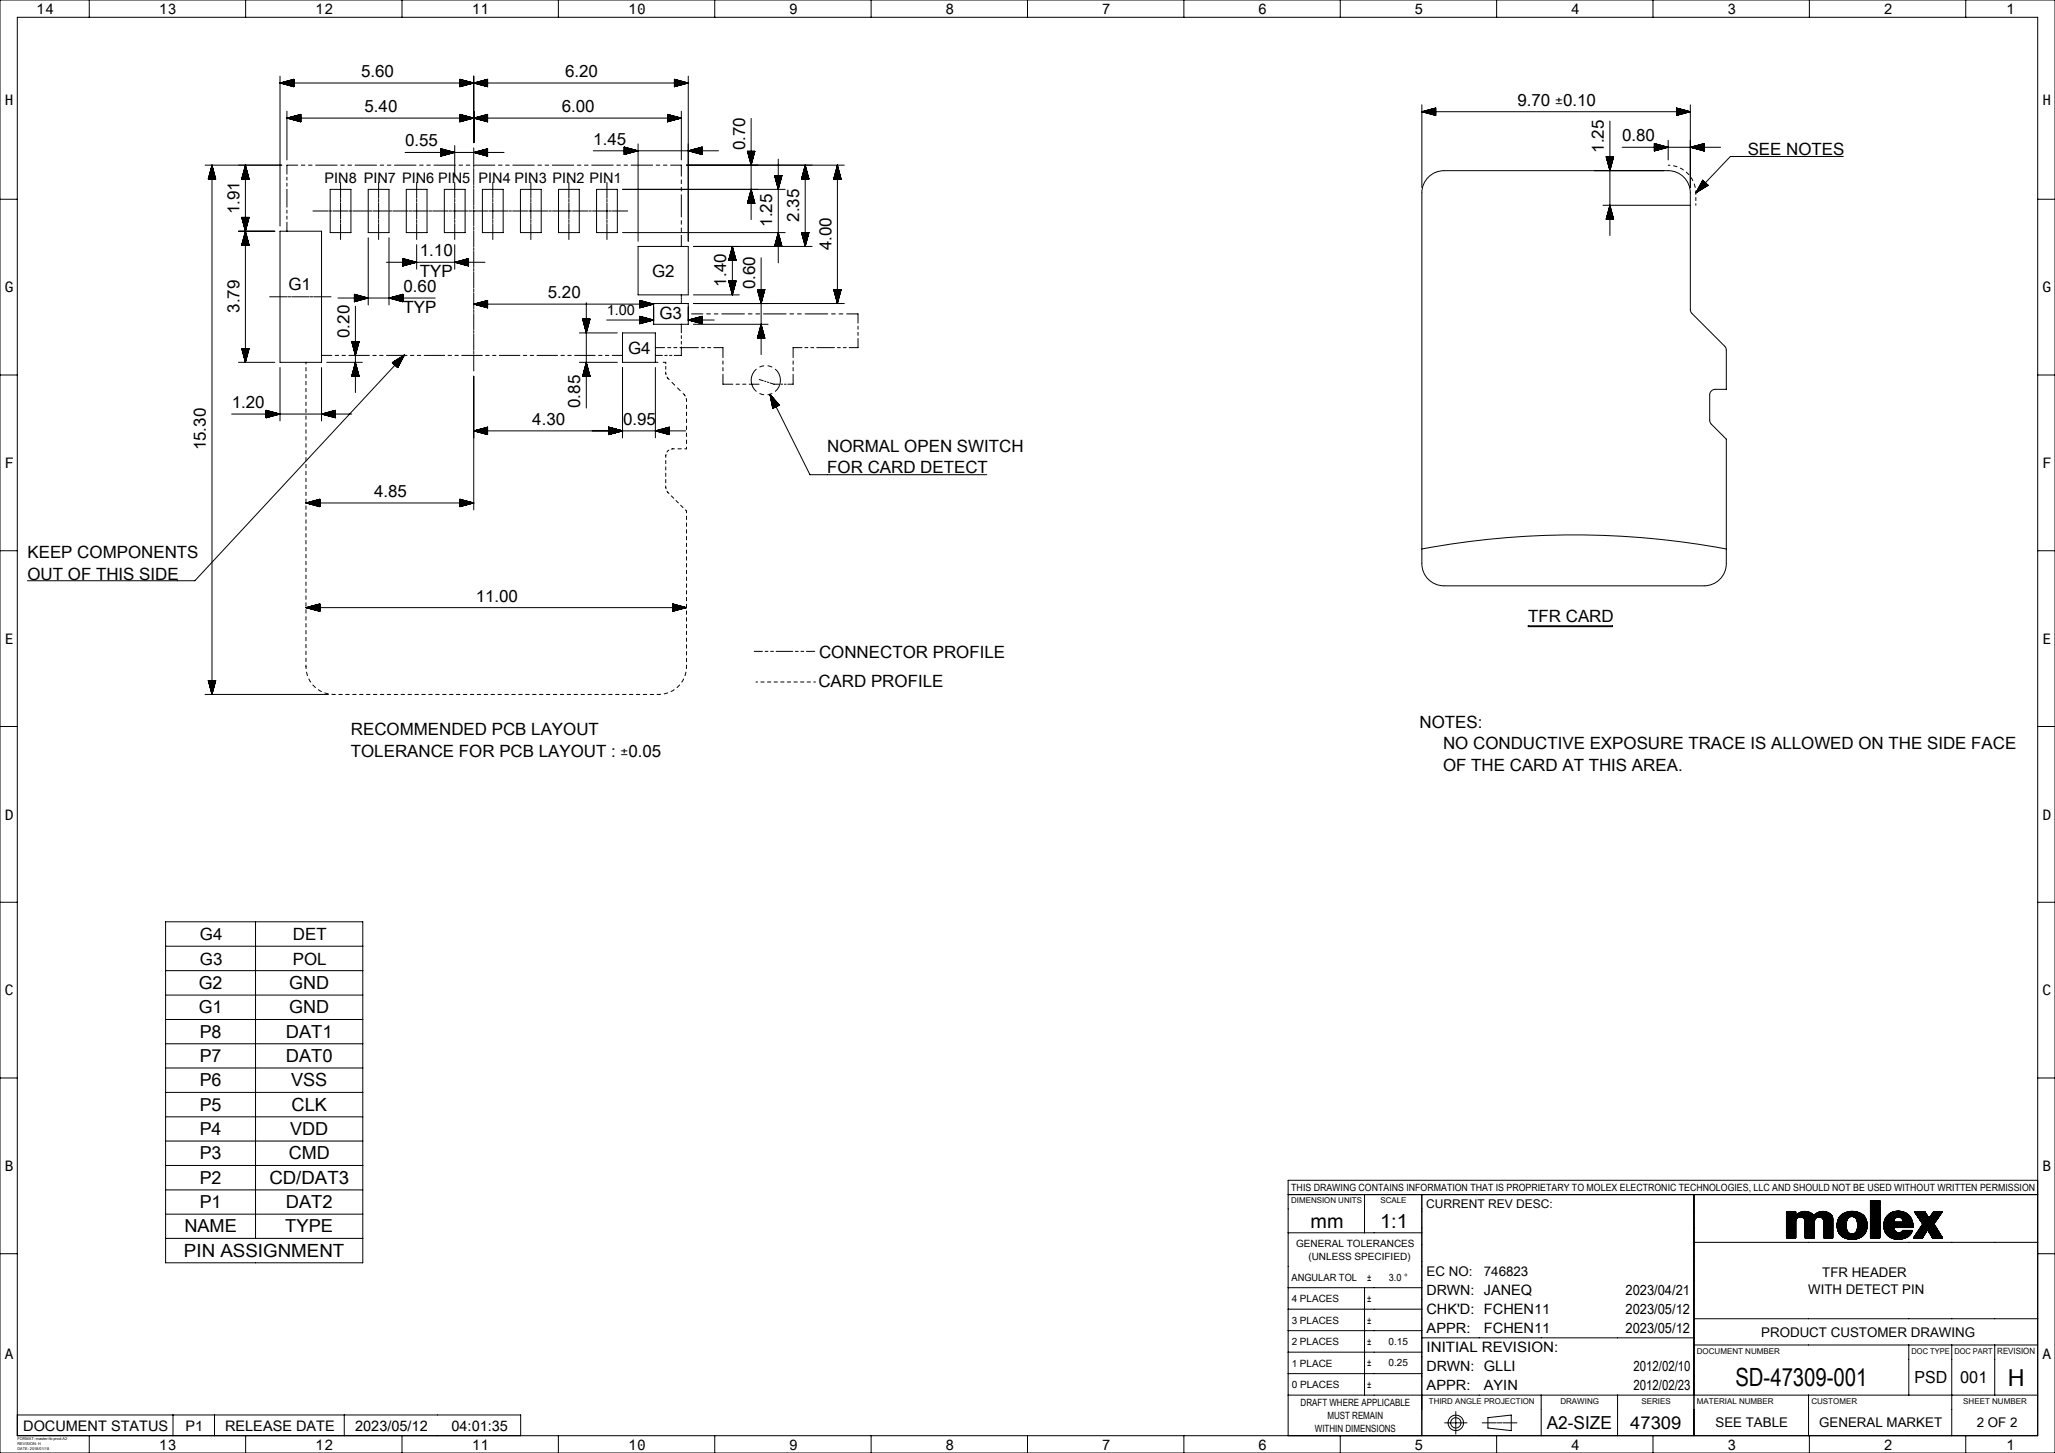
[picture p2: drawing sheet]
<svg xmlns="http://www.w3.org/2000/svg" width="594mm" height="420mm" viewBox="0 0 594 420" stroke-linecap="round" stroke-linejoin="round" font-family="sans-serif">
<defs><g id="words">
<text font-size="7.3" x="501.6" y="400.6">SD-47309-001</text>
<text font-size="6.7" x="580.4" y="400.5">H</text>
<g font-size="5.8">
<text x="378.8" y="355">mm</text>
<text x="398.9" y="355">1:1</text>
</g>
<g font-size="5.3">
<text x="84.3" y="321.1">CLK</text>
<text x="77.9" y="342.2">CD/DAT3</text>
<text x="53.2" y="363.3">PIN ASSIGNMENT</text>
</g>
<g font-size="5.2">
<text x="57.4" y="285.9">G2</text>
<text x="83.6" y="285.9">GND</text>
<text x="57.4" y="292.9">G1</text>
<text x="83.6" y="292.9">GND</text>
<text x="57.7" y="300">P8</text>
<text x="82.6" y="300">DAT1</text>
<text x="57.7" y="307">P7</text>
<text x="82.6" y="307">DAT0</text>
<text x="57.7" y="314">P6</text>
<text x="84.1" y="314">VSS</text>
<text x="57.7" y="321">P5</text>
<text x="57.7" y="328.1">P4</text>
<text x="83.9" y="328.1">VDD</text>
<text x="57.7" y="335.1">P3</text>
<text x="83.5" y="335.1">CMD</text>
<text x="57.7" y="342.2">P2</text>
<text x="57.7" y="349.2">P1</text>
<text x="82.6" y="349.2">DAT2</text>
<text x="53.3" y="356.2">NAME</text>
<text x="82.5" y="356.2">TYPE</text>
<text x="447.1" y="413">A2-SIZE</text>
</g>
<text font-size="5.1" x="471.2" y="412.9">47309</text>
<g font-size="4.9">
<text x="104.4" y="22.2">5.60</text>
<text x="163.4" y="22.2">6.20</text>
<text x="105.4" y="32.4">5.40</text>
<text x="162.4" y="32.4">6.00</text>
<text x="438.6" y="30.5">9.70</text>
<text x="171.5" y="41.8">1.45</text>
<text x="468.9" y="40.8">0.80</text>
<text x="117.1" y="42.3">0.55</text>
<text x="215.4" y="43.4" transform="rotate(-90 215.4 43.4)">0.70</text>
<text x="463.6" y="44.2" transform="rotate(-90 463.6 44.2)">1.25</text>
<text x="505.2" y="44.9">SEE NOTES</text>
<text x="69.2" y="61.9" transform="rotate(-90 69.2 61.9)">1.91</text>
<text x="223.2" y="65.6" transform="rotate(-90 223.2 65.6)">1.25</text>
<text x="231" y="64.1" transform="rotate(-90 231 64.1)">2.35</text>
<text x="121.4" y="74.1">1.10</text>
<text x="240.3" y="72.3" transform="rotate(-90 240.3 72.3)">4.00</text>
<text x="83.4" y="83.8">G1</text>
<text x="121.4" y="80">TYP</text>
<text x="188.5" y="80.2">G2</text>
<text x="209.9" y="82.8" transform="rotate(-90 209.9 82.8)">1.40</text>
<text x="218.3" y="83.7" transform="rotate(-90 218.3 83.7)">0.60</text>
<text x="116.6" y="84.4">0.60</text>
<text x="158.4" y="86.2">5.20</text>
<text x="69.2" y="90.4" transform="rotate(-90 69.2 90.4)">3.79</text>
<text x="116.6" y="90.3">TYP</text>
<text x="190.6" y="92.3">G3</text>
<text x="101" y="97.7" transform="rotate(-90 101 97.7)">0.20</text>
<text x="181.5" y="102.5">G4</text>
<text x="67" y="117.9">1.20</text>
<text x="167.7" y="117.9" transform="rotate(-90 167.7 117.9)">0.85</text>
<text x="153.9" y="122.8">4.30</text>
<text x="180.1" y="122.8">0.95</text>
<text x="59.5" y="130.2" transform="rotate(-90 59.5 130.2)">15.30</text>
<text x="239.1" y="130.7">NORMAL OPEN SWITCH</text>
<text x="239.1" y="136.9">FOR CARD DETECT</text>
<text x="108.1" y="143.6">4.85</text>
<text x="7.9" y="161.3">KEEP COMPONENTS</text>
<text x="7.9" y="167.5">OUT OF THIS SIDE</text>
<text x="137.5" y="173.9">11.00</text>
<text x="441.7" y="179.8">TFR CARD</text>
<text x="236.7" y="190.1">CONNECTOR PROFILE</text>
<text x="236.6" y="198.7">CARD PROFILE</text>
<text x="101.4" y="212.6">RECOMMENDED PCB LAYOUT</text>
<text x="410.3" y="210.4">NOTES:</text>
<text x="101.4" y="218.8">TOLERANCE FOR PCB LAYOUT :</text>
<text x="417.1" y="216.6">NO CONDUCTIVE EXPOSURE TRACE IS ALLOWED ON THE SIDE FACE</text>
<text x="417.1" y="222.8">OF THE CARD AT THIS AREA.</text>
<text x="57.8" y="271.8">G4</text>
<text x="84.7" y="271.7">DET</text>
<text x="57.8" y="278.8">G3</text>
<text x="84.7" y="278.8">POL</text>
</g>
<g font-size="4.8">
<text x="553.4" y="399.8">PSD</text>
<text x="566.6" y="399.8">001</text>
</g>
<g font-size="4.4">
<text x="449.5" y="30.5">±0.10</text>
<text x="179.4" y="218.8">±0.05</text>
</g>
<g font-size="4.2">
<text x="10.5" y="4">14</text>
<text x="46" y="4">13</text>
<text x="91.2" y="4">12</text>
<text x="136.4" y="4">11</text>
<text x="181.6" y="4">10</text>
<text x="228.1" y="4">9</text>
<text x="273.3" y="4">8</text>
<text x="318.5" y="4">7</text>
<text x="363.7" y="4">6</text>
<text x="408.9" y="4">5</text>
<text x="454.1" y="4">4</text>
<text x="499.3" y="4">3</text>
<text x="544.5" y="4">2</text>
<text x="580" y="4">1</text>
<text x="1.4" y="30.3">H</text>
<text x="590.4" y="30.3">H</text>
<text x="93.8" y="52.8">PIN8 PIN7 PIN6 PIN5</text>
<text x="138.3" y="52.8">PIN4 PIN3 PIN2 PIN1</text>
<text x="1.4" y="84.5">G</text>
<text x="590.4" y="84.5">G</text>
<text x="175.4" y="91">1.00</text>
<text x="1.4" y="135.3">F</text>
<text x="590.4" y="135.3">F</text>
<text x="1.4" y="186.1">E</text>
<text x="590.4" y="186.1">E</text>
<text x="1.4" y="236.9">D</text>
<text x="590.4" y="236.9">D</text>
<text x="1.4" y="287.7">C</text>
<text x="590.4" y="287.7">C</text>
<text x="1.4" y="338.5">B</text>
<text x="590.4" y="338.5">B</text>
<text x="1.4" y="392.7">A</text>
<text x="590.4" y="392.7">A</text>
<text x="6.7" y="413.5">DOCUMENT STATUS</text>
<text x="53.6" y="413.5">P1</text>
<text x="65.1" y="413.5">RELEASE DATE</text>
<text x="102.7" y="413.5">2023/05/12</text>
<text x="130.5" y="413.5">04:01:35</text>
<text x="46" y="419">13</text>
<text x="91.2" y="419">12</text>
<text x="136.4" y="419">11</text>
<text x="181.6" y="419">10</text>
<text x="228.1" y="419">9</text>
<text x="273.3" y="419">8</text>
<text x="318.5" y="419">7</text>
<text x="363.7" y="419">6</text>
<text x="408.9" y="419">5</text>
<text x="454.1" y="419">4</text>
<text x="499.3" y="419">3</text>
<text x="544.5" y="419">2</text>
<text x="580" y="419">1</text>
</g>
<g font-size="4.1">
<text x="412.3" y="374.3">DRWN: JANEQ</text>
<text x="469.9" y="374.3">2023/04/21</text>
<text x="412.3" y="379.8">CHK'D: FCHEN11</text>
<text x="469.9" y="379.8">2023/05/12</text>
<text x="412.4" y="385.3">APPR:</text>
<text x="428.9" y="385.4">FCHEN11</text>
<text x="469.9" y="385.3">2023/05/12</text>
<text x="412.4" y="390.9">INITIAL REVISION:</text>
<text x="412.3" y="396.4">DRWN: GLLI</text>
<text x="412.4" y="401.9">APPR:</text>
<text x="428.9" y="401.9">AYIN</text>
<text x="472.2" y="396.4">2012/02/10</text>
<text x="472.2" y="401.9">2012/02/23</text>
</g>
<g font-size="3.9">
<text x="412.4" y="368.8">EC NO:</text>
<text x="428.9" y="368.8">746823</text>
<text x="526.7" y="369.1">TFR HEADER</text>
<text x="522.7" y="374">WITH DETECT PIN</text>
<text x="509.1" y="386.4">PRODUCT CUSTOMER DRAWING</text>
<text x="495.9" y="412.6">SEE TABLE</text>
<text x="525.8" y="412.6">GENERAL MARKET</text>
<text x="571.4" y="412.6">2 OF 2</text>
</g>
<text font-size="3.5" x="412.2" y="349.1">CURRENT REV DESC:</text>
<g font-size="2.9">
<text x="373.2" y="344.3">THIS DRAWING CONTAINS INFORMATION THAT IS PROPRIETARY TO MOLEX ELECTRONIC TECHNOLOGIES, LLC AND SHOULD NOT BE USED WITHOUT WRITTEN PERMISSION</text>
<text x="374.7" y="360.4">GENERAL TOLERANCES</text>
<text x="378.2" y="364.1">(UNLESS SPECIFIED)</text>
<text x="373.3" y="370.2">ANGULAR TOL</text>
<text x="395.2" y="370.1">±</text>
<text x="401.5" y="370.2">3.0 °</text>
<text x="373.4" y="376.4">4 PLACES</text>
<text x="395.2" y="376.4">±</text>
<text x="373.4" y="382.6">3 PLACES</text>
<text x="395.2" y="382.6">±</text>
<text x="373.4" y="388.8">2 PLACES</text>
<text x="395.2" y="388.8">±</text>
<text x="401.4" y="388.8">0.15</text>
<text x="373.4" y="395">1 PLACE</text>
<text x="395.2" y="395">±</text>
<text x="401.4" y="395">0.25</text>
<text x="373.4" y="401.2">0 PLACES</text>
<text x="395.2" y="401.2">±</text>
<text x="375.9" y="406.5">DRAFT WHERE APPLICABLE</text>
<text x="380" y="413.9">WITHIN DIMENSIONS</text>
<text x="383.7" y="410.2">MUST REMAIN</text>
</g>
<text font-size="2.5" x="577.3" y="391.3">REVISION</text>
<g font-size="2.3">
<text x="373.2" y="347.8">DIMENSION UNITS</text>
<text x="399" y="347.8">SCALE</text>
<text x="490.5" y="391.3">DOCUMENT NUMBER</text>
<text x="552.5" y="391.3">DOC TYPE</text>
<text x="564.9" y="391.3">DOC PART</text>
<text x="413" y="405.8">THIRD ANGLE PROJECTION</text>
<text x="451" y="405.8">DRAWING</text>
<text x="474.4" y="405.8">SERIES</text>
<text x="490.5" y="405.8">MATERIAL NUMBER</text>
<text x="523.6" y="405.8">CUSTOMER</text>
<text x="567.5" y="405.8">SHEET NUMBER</text>
</g>
<g font-size="1.1">
<text x="5" y="416.3">FORMAT: master-tb-prod-A2</text>
<text x="5" y="417.8">REVISION: H</text>
<text x="5" y="419.2">DATE: 2018/01/18</text>
</g>
</g></defs>
<g fill="none" stroke="#000" stroke-width=".29">
<path d="M0 0h594v420h-594zM5 5h584v410h-584zM25.8 0v5M71 0v5M116.2 0v5M161.4 0v5M206.6 0v5M251.8 0v5M297 0v5M342.2 0v5M387.4 0v5M432.6 0v5"/>
<path d="M477.8 0v5M523 0v5M568.2 0v5M80.9 22v43.3M80.9 24h118M80.9 24l4 1.1M81.1 23.9h3.8M81.1 24h3.8M81.5 23.8h3.4M81.5 24.1h3.4M81.7 23.8h3.2M81.7 24.2h3.2"/>
<path d="M81.9 24.2h3M82.1 23.7h2.8M82.3 23.6h2.6M82.3 24.4h2.6M82.5 23.6h2.4M82.5 24.4h2.4M82.8 23.5h2.1M82.8 24.5h2.1M82.9 32.1v14.1M82.9 34.1h114M82.9 34.1l4 1.1M83 23.4h1.9"/>
<path d="M83 24.6h1.9M83.1 34.2h3.8M83.2 24.6h1.7M83.3 34.2h3.6M83.3 34h3.6M83.4 23.3h1.5M83.5 34.3h3.4M83.5 34h3.4M83.6 23.3h1.3M83.6 24.7h1.3M83.8 24.8h1.1M83.9 34.4h3"/>
<path d="M83.9 33.9h3M84 23.2h.9M84.1 34.4h2.8M84.1 33.8h2.8M84.2 23.1h.7M84.2 24.9h.7M84.3 33.8h2.6M84.4 23.1h.5M84.4 24.9h.5M84.5 34.5h2.4M84.6 34.6h2.3M84.6 33.7h2.3"/>
<path d="M84.7 23h.2M84.7 25h.2M84.8 33.6h2.1M84.9 22.9h.1M84.9 25.1h.1M84.9 22.9v2.2M84.9 22.9l-4 1.1M85 34.7h1.9M85.2 34.7h1.7M85.2 33.5h1.7M85.4 34.8h1.5M85.4 33.5h1.5"/>
<path d="M85.8 33.4h1.1M85.8 34.9h1.1M86 33.3h.9M86 35h.9M86.2 33.3h.7M86.4 35.1h.5M86.5 33.2h.4M86.5 35.1h.4M86.7 33.1h.2M86.9 35.2h.1M86.9 33.1v2.1M86.9 33.1l-4 1"/>
<path d="M132.9 33.4h1.2M132.9 33.3h1M132.9 33.2l.8 .1M132.9 33.2h.4M132.9 33.1h.2M132.9 22.9v2.2M132.9 33.1v2.1M132.9 35.2h.1M132.9 35.1h.6M132.9 34.9h1.2M132.9 34.7h1.8M132.9 34.7h2"/>
<path d="M132.9 34.5h2.5M132.9 34.4h3.1M132.9 34.2h3.7M132.9 34.2h3.8M132.9 33.4l1.6 .1M132.9 33.5h1.8M132.9 33.6h2.1M132.9 33.7h2.3M132.9 33.7l2.7 .1M132.9 33.8h2.9M132.9 33.9h3.1M132.9 33.9l3.5 .1"/>
<path d="M132.9 34h3.7M132.9 33.1l8 2.1M132.9 22.9l8 2.2M132.9 22.9h.1M132.9 23h.2M132.9 23l.6 .1M132.9 23.1h.8M132.9 23.2h1M132.9 23.2l1.4 .1M132.9 23.3h1.6M132.9 23.4h2M132.9 23.5h2.1"/>
<path d="M132.9 23.5l2.5 .1M132.9 23.6h2.7M132.9 23.7h2.9M132.9 23.7l3.3 .1M132.9 23.8h3.5M132.9 23.9h3.8M132.9 25.1h.1M132.9 25h.2M132.9 24.9h.8M132.9 24.7h1.4M132.9 24.6h2M132.9 24.5h2.1"/>
<path d="M132.9 24.4h2.7M132.9 24.2h3.3M132.9 24.1h3.5M133.3 35.1l-.4 .1M133.5 24.9l-.6 .1M133.9 35h-1M134.1 24.8h-1.2M134.5 34.8l-1.6 .1M134.7 24.6l-1.8 .1M135.2 34.6h-2.3M135.4 24.4l-2.5 .1M135.8 34.4l-2.9 .1"/>
<path d="M136 24.2l-3.1 .1M136.4 34.3h-3.5M136.7 24l-3.8 .1M136.9 22v19.2M137.1 34.2h3.8M137.1 23.9h3.8M137.1 24h3.8M137.3 34.2h3.6M137.3 34h3.6M137.5 34.3h3.4M137.5 34h3.4M137.5 23.8h3.4"/>
<path d="M137.5 24.1h3.4M137.7 23.8h3.2M137.7 24.2h3.2M137.9 34.4h3M137.9 33.9h3M137.9 24.2h3M138.1 34.4h2.8M138.1 33.8h2.8M138.1 23.7h2.8M138.3 33.8h2.6M138.3 23.6h2.6M138.3 24.4h2.6"/>
<path d="M138.5 34.5h2.4M138.5 23.6h2.4M138.5 24.4h2.4M138.6 34.6h2.3M138.6 33.7h2.3M138.8 33.6h2.1M138.8 23.5h2.1M138.8 24.5h2.1M139 34.7h1.9M139 23.4h1.9M139 24.6h1.9M139.2 34.7h1.7"/>
<path d="M139.2 33.5h1.7M139.2 24.6h1.7M139.4 34.8h1.5M139.4 33.5h1.5M139.4 23.3h1.5M139.6 23.3h1.3M139.6 24.7h1.3M139.8 33.4h1.1M139.8 34.9h1.1M139.8 24.8h1.1M140 33.3h.9M140 35h.9"/>
<path d="M140 23.2h.9M140.2 33.3h.7M140.2 23.1h.7M140.2 24.9h.7M140.4 35.1h.5M140.4 23.1h.5M140.4 24.9h.5M140.5 33.2h.4M140.5 35.1h.4M140.7 33.1h.2M140.7 23h.2M140.7 25h.2"/>
<path d="M140.9 35.2h.1M140.9 22.9h.1M140.9 25.1h.1M140.9 22.9v2.2M140.9 33.1v2.1M140.9 33.1l-8 2.1M140.9 22.9l-8 2.2M192.9 33.4h1.2M192.9 33.3h1M192.9 33.2l.8 .1M192.9 33.2h.4M192.9 33.1h.2"/>
<path d="M192.9 35.2h.1M192.9 35.1h.6M192.9 34.9h1.2M192.9 34.7h1.8M192.9 34.7h2M192.9 34.5h2.5M192.9 34.4h3.1M192.9 34.2h3.7M192.9 34.2h3.8M192.9 33.4l1.6 .1M192.9 33.5h1.8M192.9 33.6h2.1"/>
<path d="M192.9 33.7h2.3M192.9 33.7l2.7 .1M192.9 33.8h2.9M192.9 33.9h3.1M192.9 33.9l3.5 .1M192.9 34h3.7M192.9 33.1l4 1M192.9 33.1v2.1M193.3 35.1l-.4 .1M193.9 35h-1M194.5 34.8l-1.6 .1M194.9 22.9h.1"/>
<path d="M194.9 23h.2M194.9 23l.6 .1M194.9 23.1h.8M194.9 23.2h1M194.9 23.2l1.4 .1M194.9 23.3h1.6M194.9 23.4h2M194.9 23.5h2.1M194.9 23.5l2.5 .1M194.9 23.6h2.7M194.9 23.7h2.9M194.9 23.7l3.3 .1"/>
<path d="M194.9 23.8h3.5M194.9 23.9h3.8M194.9 25.1h.1M194.9 25h.2M194.9 24.9h.8M194.9 24.7h1.4M194.9 24.6h2M194.9 24.5h2.1M194.9 24.4h2.7M194.9 24.2h3.3M194.9 24.1h3.5M194.9 22.9l4 1.1"/>
<path d="M194.9 22.9v2.2M195.2 34.6h-2.3M195.5 24.9l-.6 .1M195.8 34.4l-2.9 .1M196.1 24.8h-1.2M196.4 34.3h-3.5M196.7 24.6l-1.8 .1M196.9 32.1v14.1M196.9 34.1l-4 1.1M197.4 24.4l-2.5 .1M198 24.2l-3.1 .1M198.7 24l-3.8 .1"/>
<path d="M198.9 22v47.7M198.9 24l-4 1.1M217.1 34.2v29.3M411 30.3v23.9M411 32.3h77.6M411 32.3l4 1.1M411.2 32.2h3.8M411.2 32.3h3.8M411.4 32.2h3.6M411.6 32.4h3.4M411.7 32.1h3.3M411.7 32.5h3.3"/>
<path d="M411.9 32h3.1M412.1 32.6h2.9M412.3 31.9h2.7M412.3 32.6h2.7M412.5 31.9h2.5M412.5 32.7h2.5M412.9 31.8h2.1M412.9 32.8h2.1M413.1 31.7h1.9M413.1 32.9h1.9M413.3 31.7h1.7M413.5 33h1.5"/>
<path d="M413.6 31.6h1.4M413.6 33h1.4M413.8 31.5h1.2M414 33.1h1M414.2 31.4h.8M414.2 33.2h.8M414.4 31.4h.6M414.4 33.2h.6M414.8 31.3h.2M414.8 33.3h.2M415 31.2h.1M415 33.4h.1"/>
<path d="M415 31.2v2.2M415 31.2l-4 1.1M465.3 35v33.1M484.6 31.2l4 1.1M484.6 31.2v2.2M484.6 31.2h.1M484.6 31.3h.2M484.6 31.3l.6 .1M484.6 31.4h.8M484.6 31.5h1.1M484.6 31.6h1.3M484.6 31.6l1.7 .1"/>
<path d="M484.6 31.7h1.9M484.6 31.8h2.1M484.6 31.8l2.5 .1M484.6 31.9h2.7M484.6 32h3M484.6 32.1h3.2M484.6 32.1l3.6 .1M484.6 32.2h3.8M484.6 33.4h.1M484.6 33.3h.2M484.6 33.2h.8M484.6 33.1h1"/>
<path d="M484.6 33h1.5M484.6 32.8h2.1M484.6 32.6h2.7M484.6 32.6h2.9M484.6 32.4h3.4M485.2 33.2l-.6 .1M485.9 33l-1.3 .1M486.5 32.9h-1.9M487.1 32.7h-2.5M487.8 32.5h-3.2M488.4 32.3l-3.8 .1M488.6 30.3v23.9"/>
<path d="M488.6 32.3l-4 1.1M0 57.6h5M59.3 47.7h22.1M60.2 51.7h2.1M60.2 51.7h.1M60.3 51.5v.2M60.4 51.1v.6M60.4 51v.7M60.5 50.6v1.1M60.6 50.4v1.3M60.6 50.2v1.5M60.7 49.8v1.9"/>
<path d="M60.8 49.6v2.1M60.9 49.3v2.4M60.9 49.1v2.6M61 48.7v3M61.1 48.5v3.2M61.1 48.3v3.4M61.2 47.9v3.8M61.3 47.7v153M61.3 47.7l-1.1 4M61.3 47.7l1 4M61.3 47.9v3.8M61.4 48.3v3.4"/>
<path d="M61.5 48.5v3.2M61.6 48.9v2.8M61.6 49.1v2.6M61.7 49.3v2.4M61.8 49.6v2.1M61.8 49.8v1.9M61.9 50.2v1.5M62 50.4v1.3M62.1 50.8v.9M62.1 51v.7M62.2 51.1v.6M62.3 51.5v.2"/>
<path d="M62.3 51.7h.1M69.9 51.7h2.1M69.9 51.7h.1M70 51.3v.4M70 51.1v.6M70.1 50.8v.9M70.2 50.6v1.1M70.2 50.4v1.3M70.3 50v1.7M70.4 49.8v1.9M70.5 49.4v2.3M70.5 49.3v2.4"/>
<path d="M70.6 48.9v2.8M70.7 48.7v3M70.7 48.5v3.2M70.8 48.1v3.6M70.9 47.9v3.8M70.9 47.7v57M70.9 47.7l-1 4M70.9 47.7l1.1 4M71 48.1v3.6M71.1 48.3v3.4M71.2 48.7v3M71.2 48.9v2.8"/>
<path d="M71.3 49.1v2.6M71.4 49.4v2.3M71.4 49.6v2.1M71.5 50v1.7M71.6 50.2v1.5M71.7 50.6v1.1M71.7 50.8v.9M71.8 51v.7M71.9 51.3v.4M72 51.5v.2M82.9 51.2v.9M82.9 52.9v.9"/>
<path d="M82.9 54.7v5.2M86 47.7h-3.1v2.6M87.1 47.7h1M89.2 47.7h1M91.2 47.7h6.2M95.4 54.7h6v12.5h-6zM98.4 52.7v4.6M98.4 57.6v.8M98.4 58.7v4.6M98.5 47.7h1M100.6 47.7h1M102.6 47.7h6.2"/>
<path d="M106.4 54.7h6v12.5h-6zM109.4 52.7v4.6M109.4 57.6v.8M109.4 58.7v4.6M109.9 47.7h1M112 47.7h1M114 47.7h6.2M117.1 44.1h28.6M117.4 54.7h6v12.5h-6zM120.4 52.7v4.6M120.4 57.6v.8M120.4 58.7v4.6"/>
<path d="M121.3 47.7h1M123.4 47.7h1M125.4 47.7h6.2M127.4 43.7h2.5M127.4 43.6h2.3M127.4 43.5h2M127.4 43.4l1.8 .1M127.4 43.4h1.4M127.4 43.3h1.2M127.4 43.2h.8M127.4 43.2h.6M127.4 43.1h.4"/>
<path d="M127.4 43h.1M127.4 45.1h.1M127.4 45.1h.2M127.4 45h.4M127.4 44.9h1M127.4 44.7h1.6M127.4 44.6h2.1M127.4 44.5h2.3M127.4 44.4h2.9M127.4 44.2h3.5M127.4 43.7h2.7M127.4 43.8h3.1"/>
<path d="M127.4 43.9h3.3M127.4 43.9l3.7 .1M127.4 44h3.8M127.4 43l4 1.1-4 1M127.4 43v2.1M128.2 44.9l-.8 .1M128.4 54.7h6v12.5h-6zM128.8 44.8h-1.4M129.4 44.6l-2 .1M130.1 44.4l-2.7 .1M130.7 44.3h-3.3M131.2 44.1l-3.8 .1"/>
<path d="M131.4 52.7v4.6M131.4 42.1v9.1M131.4 57.6v.8M131.4 58.7v4.6M132.7 47.7h1M134.8 47.7h1M136.8 47.7h6.2M136.9 54.7v4.6M136.9 42.7v4.7M136.9 47.7v.7M136.9 48.7v4.7M136.9 53.7v.7"/>
<path d="M136.9 59.6v.8M137.1 44.1h3.8M137.1 44h3.8M137.3 44h3.6M137.5 44.2h3.4M137.7 44.3h3.2M137.7 43.9h3.2M137.9 43.8h3M138.1 44.4h2.8M138.3 44.4h2.6M138.3 43.7h2.6M138.5 43.7h2.4"/>
<path d="M138.6 43.6h2.3M138.6 44.5h2.3M138.8 44.6h2.1M139 43.5h1.9M139 44.6h1.9M139.2 43.5h1.7M139.4 44.7h1.5M139.4 54.7h6v12.5h-6zM139.6 43.4h1.3M139.6 44.8h1.3M139.8 43.3h1.1M140 44.9h.9"/>
<path d="M140.2 43.2h.7M140.2 44.9h.7M140.4 43.2h.5M140.5 43.1h.4M140.5 45h.4M140.7 45.1h.2M140.9 43h.1M140.9 45.1h.1M140.9 43v2.1M140.9 43l-4 1.1 4 1M142.4 52.7v4.6M142.4 57.6v.8"/>
<path d="M142.4 58.7v4.6M144.1 47.7h1M146.2 47.7h1M148.2 47.7h6.2M150.4 54.7h6v12.5h-6zM153.4 52.7v4.6M153.4 57.6v.8M153.4 58.7v4.6M155.5 47.7h1M157.6 47.7h1M159.6 47.7h6.2M161.4 54.7h6v12.5h-6z"/>
<path d="M164.4 52.7v4.6M164.4 57.6v.8M164.4 58.7v4.6M166.9 47.7h1M169 47.7h1M171 47.7h6.2M171.5 43.6h36.2M172.4 54.7h6v12.5h-6zM175.4 52.7v4.6M175.4 57.6v.8M175.4 58.7v4.6M178.3 47.7h1"/>
<path d="M179.9 54.7h47.1M180.4 47.7h1M180.4 42.6h.2M180.4 42.5h.1M180.4 43.6h3.8M180.4 43.5h3.7M180.4 43.4h3.5M180.4 43.3l3.3 .1M180.4 43.3h2.9M180.4 43.2h2.7M180.4 43.1h2.3M180.4 43.1h2.1"/>
<path d="M180.4 43h2M180.4 42.9h1.6M180.4 42.8l1.4 .1M180.4 42.8h1M180.4 42.7h.8M180.4 42.6h.4M180.4 44.7h.1M180.4 44.5h.6M180.4 44.5h.8M180.4 44.3h1.4M180.4 44.1h2M180.4 43.8h3.3"/>
<path d="M180.4 43.9h2.7M180.4 44h2.5M180.4 42.5l4 1.1-4 1.1M180.4 42.5v2.2M180.8 44.6h-.4M181.6 44.4h-1.2M182.2 44.2h-1.8M182.4 47.7h6.2M182.7 44l-2.3 .1M183.5 43.8l-3.1 .1M184.1 43.7h-3.7M184.4 41.6v28.1"/>
<path d="M189.7 47.7h1M191.8 47.7h1M193.8 47.7h3.1v3.2M196.9 52v1.1M196.9 54.1v1.1M196.9 56.3v6.4M198.4 47.7h45.7M199.1 43.6h3.8M199.3 43.5h3.6M199.3 43.7h3.6M199.5 43.4h3.4M199.7 43.4h3.2"/>
<path d="M199.7 43.8h3.2M199.9 43.8h3M200.1 43.3h2.8M200.3 43.2h2.6M200.3 43.9h2.6M200.5 44h2.4M200.6 43.1h2.3M200.6 44h2.3M200.8 43.1h2.1M201 43h1.9M201 44.1h1.9M201.2 44.2h1.7"/>
<path d="M201.4 42.9h1.5M201.6 42.9h1.3M201.6 44.3h1.3M201.8 44.4h1.1M202 42.8h.9M202.2 42.7h.7M202.2 44.5h.7M202.4 44.5h.5M202.5 42.6h.4M202.5 44.6h.4M202.7 42.6h.2M202.9 42.5h.1"/>
<path d="M202.9 44.7h.1M202.9 42.5v2.2M202.9 42.5l-4 1.1 4 1.1M216 43.7h2.2M216 58.7l1.1-4 1.1 4M216 58.7h2.2M216 43.7l1.1 4 1.1-4M216 43.7l.1 .2M216.1 58.5v.2M216.2 43.7v.4M216.2 58.3v.4M216.2 43.7v.6"/>
<path d="M216.2 58.1v.6M216.3 43.7v1M216.3 57.8v.9M216.4 43.7v1.2M216.4 57.6v1.1M216.4 43.7l.1 1.6M216.5 57.2v1.5M216.5 43.7v1.8M216.5 57v1.7M216.6 43.7v2.1M216.6 56.6v2.1M216.7 43.7v2.3"/>
<path d="M216.7 56.4v2.3M216.7 43.7v2.5M216.7 56.3v2.4M216.8 43.7v2.9M216.8 55.9v2.8M216.9 43.7v3.1M216.9 55.7v3M216.9 43.7l.1 3.5M217 55.3v3.4M217 43.7v3.7M217 55.1v3.6M217.1 43.7v3.8"/>
<path d="M217.1 54.9v3.8M217.2 43.7v3.7M217.2 55.1v3.6M217.3 55.3v3.4M217.3 43.7v3.5M217.4 43.7v3.1M217.4 55.7v3M217.4 55.9v2.8M217.5 43.7l-.1 2.9M217.5 43.7v2.5M217.5 56.3v2.4M217.6 43.7v2.3"/>
<path d="M217.6 56.4v2.3M217.6 56.6v2.1M217.7 43.7l-.1 2.1M217.7 43.7v1.8M217.7 57v1.7M217.8 57.2v1.5M217.8 43.7v1.6M217.9 43.7v1.2M217.9 57.6v1.1M217.9 57.8v.9M218 43.7l-.1 1M218 43.7v.6"/>
<path d="M218 58.1v.6M218.1 43.7v.4M218.1 58.3v.4M218.1 58.5v.2M218.2 43.7l-.1 .2M223.9 50.7l1.1 4 1-4M223.9 50.7h2.1M223.9 50.7v.1M223.9 50.7v.2M224 50.7v.6M224.1 50.7v.8M224.1 50.7v1"/>
<path d="M224.2 50.7v1.4M224.3 50.7v1.6M224.3 50.7l.1 2M224.5 50.7v2.1M224.5 50.7l.1 2.5M224.6 50.7v2.7M224.7 50.7v2.9M224.7 50.7l.1 3.3M224.8 50.7v3.5M224.9 50.7v3.8M225 46v30M225.1 50.7l-.1 3.8"/>
<path d="M225.1 50.7v3.5M225.2 50.7v3.3M225.3 50.7l-.1 3.1M225.3 50.7v2.7M225.4 50.7v2.5M225.5 50.7v2.1M225.5 50.7v2M225.6 50.7v1.8M225.7 50.7v1.4M225.8 50.7l-.1 1.2M225.8 50.7v.8M225.9 50.7v.6"/>
<path d="M226 50.7v.2M226 50.7v.1M231.7 51.7h2.1M231.7 51.7h.1M231.7 51.5v.2M231.8 51.1v.6M231.9 51v.7M232 50.6v1.1M232 50.4v1.3M232.1 50v1.7M232.2 49.8v1.9M232.2 49.6v2.1"/>
<path d="M232.3 49.3v2.4M232.4 49.1v2.6M232.5 48.7v3M232.5 48.5v3.2M232.6 48.1v3.6M232.7 47.9v3.8M232.7 47.7v23.5M232.7 47.7l-1 4M232.7 47.7l1.1 4M232.8 47.9v3.8M232.9 48.3v3.4M233 48.5v3.2"/>
<path d="M233.1 48.9v2.8M233.1 49.1v2.6M233.2 49.4v2.3M233.3 49.6v2.1M233.3 49.8v1.9M233.4 50.2v1.5M233.5 50.4v1.3M233.6 50.8v.9M233.6 51v.7M233.7 51.1v.6M233.8 51.5v.2M233.8 51.7h.1"/>
<path d="M241 51.7h2.1M241 51.7h.1M241.1 51.3v.4M241.1 51.1v.6M241.2 50.8v.9M241.3 50.6v1.1M241.4 50.2v1.5M241.4 50v1.7M241.5 49.8v1.9M241.6 49.4v2.3M241.6 49.3v2.4M241.7 48.9v2.8"/>
<path d="M241.8 48.7v3M241.9 48.5v3.2M242 48.1v3.6M242 47.9v3.8M242.1 47.7v40M242.1 47.7l-1.1 4M242.1 47.7l1 4M242.2 48.1v3.6M242.2 48.3v3.4M242.3 48.7v3M242.4 48.9v2.8M242.4 49.1v2.6"/>
<path d="M242.5 49.4v2.3M242.6 49.6v2.1M242.7 50v1.7M242.7 50.2v1.5M242.8 50.6v1.1M242.9 50.8v.9M242.9 51v.7M243 51.3v.4M243.1 51.5v.2M412.6 51.5a6.4 6.4 0 0 1 4.8-2.2h64.8a6.4 6.4 0 0 1 6.4 6.4v34.1l.5 .8 9.4 9.5 .5 1.1v11.3l-3.6 .1-1 .7-.2 .8 .1 8 4.7 4.8v36a6.4 6.4 0 0 1-6.4 6.4h-75.2a6.4 6.4 0 0 1-6.4-6.4v-107.2a6.4 6.4 0 0 1 1.6-4.2zM463.3 59.3h25.4M464.3 45.3l1 4 1.1-4"/>
<path d="M464.3 45.3h2.1M464.3 45.3v.1M464.3 45.3l.1 .4M464.4 45.3v.6M464.5 45.3v1M464.6 45.3v1.2M464.6 45.3l.1 1.6M464.7 45.3v1.8M464.8 45.3v2M464.8 45.3l.1 2.3M464.9 45.3v2.5M465 45.3v2.9"/>
<path d="M465.1 45.3v3.1M465.1 45.3l.1 3.5M465.2 59.9v3.4M465.2 45.3v3.7M465.2 59.7v3.6M465.3 45.3v3.8M465.3 59.5v3.8M465.4 45.3v3.7M465.4 59.7v3.6M465.5 59.9v3.4M465.5 45.3v3.5M465.6 45.3v3.1"/>
<path d="M465.7 45.3l-.1 2.9M465.7 45.3v2.5M465.8 45.3v2.3M465.9 45.3v2.1M465.9 45.3v1.8M466.1 45.3l-.1 1.6M466.1 45.3v1.2M466.2 45.3v1M466.3 45.3v.6M466.3 45.3v.4M466.4 45.3v.2M468.9 42.6h28.4"/>
<path d="M478.2 41.5l4 1.1-4 1M478.2 41.5v2.1M478.2 41.5h.1M478.2 41.6h.2M478.2 41.6l.6 .1M478.2 41.7h.8M478.2 41.8h1M478.2 41.8l1.3 .1M478.2 41.9h1.5M478.2 42h1.9M478.2 42.1h2.1M478.2 42.1l2.5 .1"/>
<path d="M478.2 42.2h2.7M478.2 42.3h2.9M478.2 42.3l3.2 .1M478.2 42.4h3.4M478.2 42.5h3.8M478.2 43.6h.1M478.2 43.6h.2M478.2 43.4h.8M478.2 43.3h1.3M478.2 43.1h1.9M478.2 43.1h2.1M478.2 42.9h2.7"/>
<path d="M478.2 42.8h3.2M478.2 42.6h3.8M478.8 43.5h-.6M479.3 43.3l-1.1 .1M479.9 43.2h-1.7M480.7 43h-2.5M481.2 42.8l-3 .1M481.8 42.7h-3.6M482.2 47.7l.5 .1M482.2 40.6v5.6M483.7 47.9l1 .3M485.7 48.6l.9 .5"/>
<path d="M487.4 49.8l.8 .7M488.8 42.5h3.8M488.8 42.6h3.8M488.8 51.3l.5 .9M489 42.7h3.6M489.2 42.4h3.4M489.3 42.4h3.3M489.3 42.8h3.3M489.5 42.8h3.1M489.7 42.3h2.9M489.7 53.2l.3 1M489.9 42.2h2.7"/>
<path d="M489.9 42.9h2.7M490.1 42.2h2.5M490.1 43h2.5M490.1 55.2l.1 .5M490.2 55.7v.5M490.2 57.1v.9M490.2 58.9v.4M490.5 42.1h2.1M490.5 43.1h2.1M490.7 42h1.9M490.7 43.1h1.9M490.9 43.2h1.7"/>
<path d="M491 54.2l1.6-1.7-1.8 2M491.1 41.9h1.5M491.2 53.8l1.3-1.3-1.4 1.5M491.2 41.9h1.4M491.2 43.3h1.4M491.4 53.5l1.1-1.1-1.2 1.3M491.4 43.3h1.2M491.6 41.8h1M491.8 52.8l.5-.6-.6 .8M491.8 41.7h.8M491.8 43.4h.8M492 41.7h.6"/>
<path d="M492 43.5h.6M492 54.6l1.3-1.4-1.6 1.6M492.2 52.1l1.5 1.5M492.2 52.1l-2 3.6M492.2 52.1h.1M492.2 52.1l-.1 .2M492.2 52.2l-.2 .3M492.4 54.4l1-1.1-1.2 1.2M492.4 41.6h.2M492.4 43.6h.2M492.4 52.3l-.9 1M492.6 41.5h.1"/>
<path d="M492.6 43.6h.1M492.6 41.5l-4 1.1 4 1M492.6 41.5v2.1M492.7 54.2l.8-.8-1 .9M492.7 52.6l-1.9 2.1M492.8 52.7l-2.2 2.3M492.8 52.7l-2.3 2.5M492.9 52.8l-2.5 2.6M493 52.9l-2.6 2.7M493 54l.6-.6-.7 .7M493.1 52.9l-2.6 2.6M493.1 53l-2.2 2.3"/>
<path d="M493.2 53l-2.2 2.2M493.2 53.1l-1.8 1.9M493.2 53.1l-1.7 1.8M493.4 53.8l.2-.3-.4 .4M493.7 53.5l-.2 .2M493.7 53.6h.1M493.7 53.6l-3.5 2.1M532.8 45.2h-32.6l-10 10.5M589 57.6h5M68.9 66.8h10.5M69.9 70.8h2.1M69.9 62.8l2.1 8"/>
<path d="M69.9 62.8h2.1M69.9 62.8v.1M69.9 70.8h.1M69.9 62.8l.1 .4M70 70.4v.4M70 62.8v.6M70 70.2v.6M70.1 62.8v1M70.1 69.9v.9M70.2 62.8v1.2M70.2 69.7v1.1M70.2 62.8v1.4"/>
<path d="M70.2 69.5v1.3M70.3 62.8v1.8M70.3 69.1v1.7M70.4 62.8v2M70.4 68.9v1.9M70.4 62.8l.1 2.3M70.5 68.5v2.3M70.5 62.8v2.5M70.5 68.4v2.4M70.6 62.8v2.9M70.6 68v2.8M70.7 62.8v3.1"/>
<path d="M70.7 67.8v3M70.7 62.8v3.3M70.7 67.6v3.2M70.8 62.8v3.7M70.8 67.2v3.6M70.9 62.8v3.8M70.9 67v3.8M71 62.8v3.7M71 67.2v3.6M71.1 67.4v3.4M71.1 62.8v3.5M71.2 62.8v3.1"/>
<path d="M71.2 67.8v3M71.2 62.8v2.9M71.2 68v2.8M71.3 68.2v2.6M71.3 62.8v2.7M71.4 62.8v2.3M71.4 68.5v2.3M71.4 68.7v2.1M71.5 62.8l-.1 2.1M71.5 62.8v1.8M71.5 69.1v1.7M71.6 69.3v1.5"/>
<path d="M71.6 62.8v1.6M71.7 62.8v1.2M71.7 69.7v1.1M71.7 62.8v1M71.7 69.9v.9M71.8 70.1v.7M71.9 62.8l-.1 .8M71.9 62.8v.4M71.9 70.4v.4M72 70.6v.2M72 62.8v.2M72 62.8l-2.1 8"/>
<path d="M80.9 66.8h12v37.9h-12zM82.9 60.8v.8M82.9 62.5v.9M82.9 64.2v2.6M90.4 61h4.5M95.2 61h.7M96.2 61h4.4M98.4 64.6v4.6M98.4 63.6v.7M100.9 61h.8M102 61h4.4M106.4 68.7v19.5"/>
<path d="M106.7 61h.8M107.8 61h4.4M109.4 64.6v4.6M109.4 63.6v.7M111.7 75.8h28.5M112.4 68.7v19.5M112.5 61h.7M113.5 61h4.4M116.4 74.7v2.2M116.4 74.7l4 1.1-4 1.1M116.4 74.7h.1M116.4 74.8h.2"/>
<path d="M116.4 74.8l.6 .1M116.4 75h.8M116.4 75h1M116.4 75.1h1.4M116.4 75.2h1.6M116.4 75.2l2 .1M116.4 75.3h2.1M116.4 75.4h2.3M116.4 75.4l2.7 .1M116.4 75.5h2.9M116.4 75.6h3.3M116.4 75.7h3.5"/>
<path d="M116.4 75.7l3.8 .1M116.4 76.9h.1M116.4 76.8h.2M116.4 76.7h.8M116.4 76.5h1.4M116.4 76.4h2M116.4 76.3h2.1M116.4 76.2h2.7M116.4 76h3.3M116.4 75.9h3.8M117 76.7l-.6 .1M117.6 76.6h-1.2"/>
<path d="M118.2 76.4l-1.8 .1M118.2 61h.8M118.9 76.2l-2.5 .1M119.3 61h4.4M119.5 76.1h-3.1M120.1 75.9l-3.7 .1M120.4 64.6v4.6M120.4 63.6v.7M120.4 70.7v7.1M124 61h.8M125.1 61h4.4M129.8 61h.7"/>
<path d="M130.8 61h4.5M131.4 64.6v4.6M131.4 63.6v.7M131.4 70.7v7.1M131.6 75.8h3.8M131.6 75.9h3.8M131.8 75.9h3.6M132 75.7h3.4M132.2 75.6h3.2M132.2 76h3.2M132.4 76.1h3M132.6 75.5h2.8"/>
<path d="M132.8 75.5h2.6M132.8 76.2h2.6M133 76.2h2.4M133.1 75.4h2.3M133.3 75.3h2.1M133.3 76.3h2.1M133.5 75.3h1.9M133.5 76.4h1.9M133.7 76.4h1.7M133.9 75.2h1.5M134.1 75.1h1.3M134.1 76.5h1.3"/>
<path d="M134.3 76.6h1.1M134.5 75h.9M134.7 75h.7M134.7 76.7h.7M134.9 74.9h.5M134.9 76.7h.5M135.2 74.8h.2M135.2 76.8h.2M135.4 74.7h.1M135.4 76.9h.1M135.4 74.7l-4 1.1 4 1.1M135.4 74.7v2.2"/>
<path d="M135.6 61h.7M136.6 61h4.4M136.9 66.7v4.6M136.9 60.7v4.6M136.9 65.6v.8M136.9 71.6v.8M136.9 72.7v4.6M136.9 77.6v.8M136.9 78.7v4.6M141.3 61h.8M142.4 61h4.4M142.4 64.6v4.6"/>
<path d="M142.4 63.6v.7M147.1 61h.8M148.2 61h4.4M152.9 61h.7M153.4 64.6v4.6M153.4 63.6v.7M153.9 61h4.5M158.7 61h.7M159.7 61h4.4M164.4 61h.8M164.4 64.6v4.6M164.4 63.6v.7"/>
<path d="M165.5 61h4.4M170.2 61h.7M171.2 61h4.5M175.4 64.6v4.6M175.4 63.6v.7M176 61h.7M177 61h4.4M179.9 67.2h47.1M184.4 71.2h14.5v14h-14.5zM196.9 63.8v1M196.9 65.9v1.1M196.9 68v3.2"/>
<path d="M200.4 71.2h34.3M210.6 75.2h2.2M210.7 75v.2M210.7 74.8v.4M210.8 74.6v.6M210.9 74.3v.9M210.9 74.1v1.1M211 73.7v1.5M211.1 73.5v1.7M211.2 73.1v2.1M211.2 72.9v2.3M211.3 72.8v2.4"/>
<path d="M211.4 72.4v2.8M211.4 72.2v3M211.5 71.8v3.4M211.6 71.6v3.6M211.6 71.4v3.8M211.7 71.2v14M211.7 71.2l-1.1 4M211.7 71.2l1.1 4M211.8 71.6v3.6M211.8 71.8v3.4M211.9 72.2v3M212 72.4v2.8"/>
<path d="M212.1 72.8v2.4M212.2 72.9v2.3M212.2 73.1v2.1M212.3 73.5v1.7M212.4 73.7v1.5M212.5 74.1v1.1M212.5 74.3v.9M212.6 74.6v.6M212.7 74.8v.4M212.7 75v.2M220 74.5v28M223.9 71.2l1.1-4 1 4"/>
<path d="M223.9 71.2h.1M223.9 71v.2M224 70.6v.6M224.1 70.5v.7M224.1 70.3v.9M224.2 69.9v1.3M224.3 69.7v1.5M224.4 69.3v1.9M224.5 69.1v2.1M224.6 68.8v2.4M224.6 68.6v2.6M224.7 68.4v2.8"/>
<path d="M224.8 68v3.2M224.8 67.8v3.4M224.9 67.4v3.8M225 67.4v3.8M225.1 67.8v3.4M225.2 68v3.2M225.2 68.2v3M225.3 68.6v2.6M225.4 68.8v2.4M225.5 69.1v2.1M225.5 69.3v1.9M225.6 69.5v1.7"/>
<path d="M225.7 69.9v1.3M225.7 70.1v1.1M225.8 70.5v.7M225.9 70.6v.6M226 71v.2M226 71.2h.1M231.7 67.2h2.1M231.7 67.2l1 4M231.7 67.2v.1M231.7 67.2v.2M231.8 67.2v.6M231.9 67.2v.8"/>
<path d="M231.9 67.2l.1 1.2M232 67.2v1.4M232.1 67.2v1.8M232.2 67.2v2M232.2 67.2v2.1M232.3 67.2v2.5M232.4 67.2v2.7M232.4 67.2l.1 3.1M232.5 67.2v3.3M232.6 67.2v3.7M232.7 67.2v3.8M232.9 67.2l-.1 3.8"/>
<path d="M232.9 67.2v3.5M233 67.2v3.3M233.1 67.2v2.9M233.2 67.2l-.1 2.7M233.2 67.2v2.3M233.3 67.2v2.1M233.4 67.2l-.1 2M233.4 67.2v1.6M233.5 67.2v1.4M233.6 67.2v1M233.6 67.2v.8M233.7 67.2v.6"/>
<path d="M233.8 67.2v.2M233.8 67.2v.1M233.8 67.2l-1.1 4M464.3 63.3l1-4 1.1 4M464.3 63.3h2.1M464.3 63.3h.1M464.4 62.9v.4M464.4 62.7v.6M464.5 62.4v.9M464.6 62.2v1.1M464.7 61.8v1.5M464.7 61.6v1.7"/>
<path d="M464.8 61.4v1.9M464.9 61v2.3M464.9 60.9v2.4M465 60.5v2.8M465.1 60.3v3M465.6 60.3v3M465.6 60.5v2.8M465.7 60.9v2.4M465.8 61v2.3M465.9 61.2v2.1M465.9 61.6v1.7M466 61.8v1.5"/>
<path d="M466.1 62.2v1.1M466.2 62.4v.9M466.3 62.7v.6M466.3 62.9v.4M466.4 63.1v.2M77.9 85.8h5.1M83.3 85.8h.7M84.3 85.8h5M89.6 85.8h.8M90.7 85.8h5M97.7 86.2h28.1M101.7 98.7l1 4 1.1-4"/>
<path d="M101.7 98.7h2.1M101.7 98.7v.1M101.7 98.7l.1 .4M101.8 98.7v.6M101.9 98.7v1M102 98.7v1.2M102 98.7v1.4M102.1 98.7v1.8M102.2 98.7v2M102.2 98.7l.1 2.3M102.3 98.7v2.5M102.4 98.7v2.9"/>
<path d="M102.4 86.9h1.4M102.4 86.7h2M102.4 86.6h2.5M102.4 86.5h2.7M102.4 86.4h3.3M102.4 86.2h3.8M102.4 87.2h.1M102.4 87.1h.6M102.4 87h.8M102.4 85.1h.1M102.4 85.1h.2M102.4 85.2h.4"/>
<path d="M102.4 85.2l.8 .1M102.4 85.3h1M102.4 85.4h1.4M102.4 85.5h1.6M102.4 85.5l2 .1M102.4 85.6h2.1M102.4 85.7h2.3M102.4 85.7l2.7 .1M102.4 85.8h2.9M102.4 85.9h3.3M102.4 86h3.5M102.4 86l3.8 .1"/>
<path d="M102.4 85.1v2.1M102.4 85.1l4 1.1-4 1M102.5 98.7v3.1M102.5 98.7v3.3M102.6 98.7v3.7M102.7 98.7v3.8M102.7 88.5v25M102.8 98.7v3.7M102.8 87.1l-.4 .1M102.9 98.7v3.5M103 98.7v3.1M103 98.7v2.9"/>
<path d="M103.1 98.7v2.7M103.2 98.7v2.3M103.3 98.7l-.1 2.1M103.3 98.7v1.8M103.4 98.7v1.6M103.5 98.7v1.2M103.5 98.7v1M103.6 86.9l-1.2 .1M103.6 98.7v.8M103.7 98.7v.4M103.8 98.7l-.1 .2M104.2 86.8h-1.8"/>
<path d="M104.7 86.6l-2.3 .1M105.5 86.4l-3.1 .1M106.1 86.3h-3.7M112.6 86.2h3.8M112.6 86.1h3.8M112.8 86.3h3.6M113 86h3.4M113.2 86.4h3.2M113.2 85.9h3.2M113.4 86.4h3M113.6 85.8h2.8M113.8 86.5h2.6"/>
<path d="M113.8 85.8h2.6M114 86.6h2.4M114.1 86.6h2.3M114.1 85.7h2.3M114.3 85.6h2.1M114.5 86.7h1.9M114.5 85.6h1.9M114.7 86.8h1.7M114.9 85.5h1.5M115.1 86.9h1.3M115.1 85.4h1.3M115.3 86.9h1.1"/>
<path d="M115.5 85.3h.9M115.7 87h.7M115.7 85.3h.7M115.9 87.1h.5M116 87.1h.4M116 85.2h.4M116.2 85.1h.2M116.4 87.2h.1M116.4 85.1h.1M116.4 85.1l-4 1.1 4 1M116.4 85.1v2.1M136.9 87.9h52"/>
<path d="M136.9 87.9l4 1.1M136.9 83.6v.7M136.9 84.6v4.7M136.9 89.6v.7M136.9 90.6v4.7M136.9 95.6v.7M136.9 96.6v4.7M137.1 87.9h3.8M137.3 87.8h3.6M137.3 88h3.6M137.5 87.8h3.4M137.5 88.1h3.4"/>
<path d="M137.9 87.7h3M137.9 88.2h3M138.1 87.6h2.8M138.1 88.2h2.8M138.5 87.5h2.4M138.5 88.3h2.4M138.6 87.5h2.3M138.6 88.4h2.3M138.8 88.4h2.1M139 87.4h1.9M139.2 87.3h1.7M139.2 88.5h1.7"/>
<path d="M139.4 87.3h1.5M139.4 88.6h1.5M139.8 87.2h1.1M139.8 88.7h1.1M140 87.1h.9M140 88.7h.9M140.2 88.8h.7M140.4 87h.5M140.5 86.9h.4M140.5 88.9h.4M140.7 88.9h.2M140.9 86.8h.1"/>
<path d="M140.9 86.8v2.2M140.9 86.8l-4 1.1M167.5 96.2h10.9M168.4 92.2l1.1 4 1-4M168.4 92.2h2.1M168.4 92.2v.1M168.5 92.2v.2M168.5 92.2v.4M168.6 92.2v.8M168.7 92.2v1M168.7 92.2l.1 1.4M168.8 92.2v1.6"/>
<path d="M168.9 92.2v1.8M168.9 92.2l.1 2.1M169 92.2v2.3M169.1 92.2v2.7M169.2 92.2v2.9M169.2 92.2l.1 3.3M169.3 92.2v3.5M169.4 92.2v3.7M169.5 87.5v30.4M169.5 92.2v3.8M169.6 92.2v3.7M169.7 92.2v3.3"/>
<path d="M169.8 92.2l-.1 3.1M169.8 92.2v2.7M169.9 92.2v2.5M170 92.2l-.1 2.3M170 92.2v2M170.1 92.2v1.8M170.2 92.2v1.4M170.3 92.2l-.1 1.2M170.3 92.2v.8M170.4 92.2v.6M170.5 92.2l-.1 .4M170.5 92.2v.1"/>
<path d="M175.4 92.5h13.5M184.9 86.8h.1M184.9 87.2l1.6 .1M184.9 87.2h1.2M184.9 87l1 .1M184.9 87h.6M184.9 86.9h.4M184.9 87.7l3.5 .1M184.9 92.2h2.9M184.9 91.4l4 1.1M184.9 86.8v2.2M184.9 91.4v2.2"/>
<path d="M184.9 91.4h.1M184.9 91.5h.2M184.9 91.5h.4M184.9 91.6h.8M184.9 91.7h1M184.9 91.7l1.4 .1M184.9 91.8h1.6M184.9 91.9h2M184.9 92h2.1M184.9 92.1h2.3M184.9 92.1l2.7 .1M184.9 92.3h3.3"/>
<path d="M184.9 92.4h3.5M184.9 92.4l3.8 .1M184.9 93.6h.1M184.9 93.4h.6M184.9 93.4h.8M184.9 93.2h1.4M184.9 93.1h2M184.9 93h2.1M184.9 92.9h2.7M184.9 92.7h3.3M184.9 92.6h3.8M184.9 86.8l4 1.1"/>
<path d="M184.9 87.3h1.8M184.9 87.4h2M184.9 87.4l2.3 .1M184.9 87.5h2.5M184.9 87.6h2.9M184.9 87.7h3.1M184.9 87.8h3.7M184.9 87.9h3.8M184.9 88.9h.4M184.9 88.7h1M184.9 88.7h1.2M184.9 88.5h1.8"/>
<path d="M184.9 88.4h2.3M184.9 88.3h2.5M184.9 88.2h3.1M184.9 88h3.7M185.1 88.9l-.2 .1M185.3 93.5h-.4M185.7 88.8h-.8M186.1 93.3h-1.2M186.5 88.6h-1.6M186.7 93.1l-1.8 .1M187 88.4l-2.1 .1M187.4 92.9l-2.5 .1"/>
<path d="M187.8 88.2l-2.9 .1M188 92.8h-3.1M188.4 88.1h-3.5M188.6 92.6l-3.7 .1M188.9 87.7h10v6h-10zM188.9 92.5l-4 1.1M188.9 87.9l-4 1.1M196.9 85.2v.7M196.9 86.1v.3M196.9 86.6v.2M196.9 87.1v.6M196.9 93.7v2.5"/>
<path d="M196.9 97v.8M196.9 98.6v.9M198.9 92.5h7.5M198.9 92.5l4 1.1M199.1 92.5h3.8M199.1 92.6h3.8M199.3 92.6h3.6M199.5 92.4h3.4M199.7 92.3h3.2M199.7 92.7h3.2M199.9 90.7h3.3M199.9 92.8h3"/>
<path d="M200.1 92.2h2.8M200.3 92.2h2.6M200.3 92.9h2.6M200.4 85.2h13.3M200.4 87.7h43.7M200.4 93.7h21.6M200.5 92.9h2.4M200.6 92.1h2.3M200.8 92h2.1M200.8 93h2.1M201 91.9h1.9M201 93.1h1.9"/>
<path d="M201.2 93.1h1.7M201.4 91.8h1.5M201.6 91.8h1.3M201.6 93.2h1.3M201.8 93.3h1.1M202 91.7h.9M202.2 91.6h.7M202.2 93.4h.7M202.4 93.4h.5M202.5 91.5h.4M202.5 93.5h.4M202.7 91.5h.2"/>
<path d="M202.9 91.4h.1M202.9 93.6h.1M202.9 91.4v2.2M202.9 91.4l-4 1.1M204.3 90.7h1.1M206.4 90.7h1.1M208.6 90.7h6.6M210.6 81.2h2.2M210.6 81.2l1.1 4M210.6 81.2l.1 .2M210.7 81.2v.4M210.8 81.2v.6"/>
<path d="M210.8 81.2l.1 1M210.9 81.2v1.2M211 81.2v1.6M211.1 81.2v1.8M211.1 81.2l.1 2.1M211.2 81.2v2.3M211.3 81.2v2.5M211.3 81.2l.1 2.9M211.4 81.2v3.1M211.5 81.2v3.5M211.6 81.2v3.7M211.6 81.2v3.8"/>
<path d="M211.8 81.2v3.7M211.9 81.2l-.1 3.5M211.9 81.2v3.1M212.1 81.2l-.1 2.9M212.1 81.2v2.5M212.2 81.2v2.3M212.3 81.2l-.1 2.1M212.3 81.2v1.8M212.4 81.2v1.6M212.5 81.2v1.2M212.6 81.2l-.1 1M212.6 81.2v.6"/>
<path d="M212.7 81.2v.4M212.8 81.2l-.1 .2M212.8 81.2l-1.1 4M216.3 90.7h1.1M218.5 90.7h1.1M218.9 83.7h2.2M218.9 83.7l1.1 4 1.1-4M218.9 97.7l1.1-4 1.1 4M218.9 97.7h2.2M218.9 83.7l.1 .2M219 97.5v.2M219 83.7v.4"/>
<path d="M219 97.3v.4M219.1 83.7v.6M219.1 97.1v.6M219.1 83.7l.1 1M219.2 96.8v.9M219.2 83.7v1.2M219.2 96.6v1.1M219.3 83.7v1.6M219.3 96.2v1.5M219.4 83.7v1.8M219.4 96v1.7M219.4 83.7l.1 2.1"/>
<path d="M219.5 95.6v2.1M219.5 83.7v2.3M219.5 95.4v2.3M219.6 83.7v2.5M219.6 95.3v2.4M219.6 83.7l.1 2.9M219.7 94.9v2.8M219.8 83.7v3.1M219.8 94.7v3M219.8 83.7l.1 3.5M219.9 94.3v3.4M219.9 83.7v3.7"/>
<path d="M219.9 94.1v3.6M220 83.7v3.8M220 93.9v3.8M220.1 83.7v3.7M220.1 94.1v3.6M220.2 94.3v3.4M220.2 83.7v3.5M220.3 83.7v3.1M220.3 94.7v3M220.3 94.9v2.8M220.4 83.7l-.1 2.9M220.4 83.7v2.5"/>
<path d="M220.4 95.3v2.4M220.5 83.7v2.3M220.5 95.4v2.3M220.5 95.6v2.1M220.6 83.7l-.1 2.1M220.6 83.7v1.8M220.6 96v1.7M220.7 96.2v1.5M220.7 90.7h6.5M220.7 83.7v1.6M220.8 83.7v1.2M220.8 96.6v1.1"/>
<path d="M220.8 96.8v.9M220.9 83.7l-.1 1M220.9 83.7v.6M220.9 97.1v.6M221 83.7v.4M221 97.3v.4M221 97.5v.2M221.1 83.7l-.1 .2M228.3 90.7h1.1M230.5 90.7h1.1M232.7 90.7h6.6M240.4 90.7h1"/>
<path d="M241 83.7h2.1M241 83.7l1.1 4M241 83.7v.1M241 83.7l.1 .4M241.1 83.7v.6M241.2 83.7v1M241.3 83.7v1.2M241.3 83.7l.1 1.6M241.4 83.7v1.8M241.5 83.7v2M241.5 83.7l.1 2.3M241.6 83.7v2.5"/>
<path d="M241.7 83.7v2.9M241.8 83.7v3.1M241.9 83.7v3.3M241.9 83.7l.1 3.7M242 83.7v3.8M242.2 83.7v3.7M242.3 83.7l-.1 3.5M242.3 83.7v3.1M242.4 83.7v2.9M242.5 83.7l-.1 2.7M242.5 83.7v2.3M242.5 90.7h1.1"/>
<path d="M242.6 83.7v2.1M242.7 83.7v1.8M242.8 83.7l-.1 1.6M242.8 83.7v1.2M242.9 83.7v1M243 83.7l-.1 .8M243 83.7v.4M243.1 83.7v.2M243.1 83.7l-1 4M244.7 90.7h3.3v2.7M248 94.3v.9M248 96.1v.8"/>
<path d="M248 97.8v2.7h-2.5M0 108.4h5M67 119.7h34.7M68.9 104.7h10.5M69.9 100.7h2.1M69.9 100.7l1 4M69.9 100.7v.1M69.9 100.7l.1 .4M70 100.7v.6M70.1 100.7v1M70.2 100.7v1.2M70.2 100.7v1.4"/>
<path d="M70.3 100.7v1.8M70.4 100.7v2M70.4 100.7l.1 2.3M70.5 100.7v2.5M70.6 100.7v2.9M70.7 100.7v3.1M70.7 100.7v3.3M70.8 100.7v3.7M70.9 100.7v3.8M71 100.7v3.7M71.1 100.7v3.5M71.2 100.7v3.1"/>
<path d="M71.2 100.7v2.9M71.3 100.7v2.7M71.4 100.7v2.3M71.5 100.7l-.1 2.1M71.5 100.7v1.8M71.6 100.7v1.6M71.7 100.7v1.2M71.7 100.7v1M71.9 100.7l-.1 .8M71.9 100.7v.4M72 100.7v.2M72 100.7l-1.1 4"/>
<path d="M76.9 119.9h3.3M76.9 119.7h3.8M76.9 118.6h.1M76.9 118.7h.2M76.9 118.7h.4M76.9 118.8h.8M76.9 118.9h1M76.9 118.9l1.4 .1M76.9 119h1.6M76.9 119.1h1.8M76.9 119.1l2.1 .1M76.9 119.2h2.3"/>
<path d="M76.9 119.3h2.7M76.9 119.4h2.9M76.9 119.4l3.3 .1M76.9 119.5h3.5M76.9 119.6h3.7M76.9 118.6l4 1.1-4 1.1M76.9 118.6v2.2M80 119.9l-3.1 .1M80.6 119.8h-3.7M80.9 106.2v15.5M88.4 104.7v.5M88.4 106.2v1"/>
<path d="M88.4 108.2v1M88.4 110.2v1M88.4 112.2v1M88.4 114.2v1M88.4 116.2v1M88.4 118.2v1M92.9 106.2v15.5M92.9 102.7h3M93.1 119.7h3.8M93.3 119.8h3.6M93.3 119.6h3.6M93.5 119.5h3.4"/>
<path d="M93.7 119.9h3.2M93.7 119.5h3.2M93.9 119.9h3M94.1 119.4h2.8M94.3 119.3h2.6M94.4 104.7h10.3M94.6 119.2h2.3M94.8 119.2h2.1M95.2 119.1h1.7M95.4 119h1.5M95.6 119h1.3M96 118.9h.9"/>
<path d="M96.2 118.8h.7M96.5 118.7h.4M96.7 118.7h.2M96.9 102.7h1M96.9 118.6h.1M96.9 118.6l-4 1.1 4 1.1M96.9 118.6v2.2M98.9 102.7h1M100.8 102.7h6M101.7 108.7l1-4 1.1 4M101.7 108.7h2.1M101.7 108.7h.1"/>
<path d="M101.8 108.3v.4M101.8 108.1v.6M101.9 107.8v.9M102 107.6v1.1M102 107.4v1.3M102.1 107v1.7M102.2 106.8v1.9M102.3 106.4v2.3M102.3 106.3v2.4M102.4 105.9v2.8M102.5 105.7v3M102.5 105.5v3.2"/>
<path d="M102.6 105.1v3.6M102.7 104.9v3.8M102.8 105.1v3.6M102.9 105.3v3.4M103 105.7v3M103 105.9v2.8M103.1 106.1v2.6M103.2 106.4v2.3M103.2 106.6v2.1M103.3 107v1.7M103.4 107.2v1.5M103.5 107.6v1.1"/>
<path d="M103.5 107.8v.9M103.6 108v.7M103.7 108.3v.4M103.7 108.5v.2M107.8 102.7h1M109.7 102.7h1M111.7 102.7h6M113.4 104.8l1.6 1.5M113.4 104.8h.1M113.8 104.6l-.4 .2 .2-.1M114.3 104.3l-.8 .6 .4-.4M114.4 104.2l-.8 .8"/>
<path d="M114.9 103.9l-1.2 1.1 .9-.9M115 106.2v.1M115.1 106.1l-.2 .1M115.1 103.7l-1.3 1.5M115.2 105.9l-.3 .3M115.3 105.5l-.4 .7M115.4 103.5l-1.6 1.7M115.5 105.2l-.7 .9 .6-.7M115.6 103.4l-1.7 1.9M115.7 104.9l-1 1.1M115.9 103.2l-1.9 2.1M116 104.3l-1.4 1.6 1.2-1.2"/>
<path d="M116.1 104.2l-1.6 1.6M116.2 103l-2.2 2.4 2.1-2.3M116.3 103.8l-1.9 2M116.5 103.5l-2.1 2.2 2-2.1M116.6 102.8l-2.5 2.7M116.6 103.1l-2.3 2.5M116.7 102.9l-2.4 2.7M116.7 102.7l-2.5 2.8M116.9 102.6l-60.6 65.3h-48.4M116.9 102.6l-3.5 2.2M116.9 102.6l-1.9 3.7M118.6 102.7h1"/>
<path d="M120.6 102.7h1M122.6 102.7h5.9M129.5 102.7h1M131.5 102.7h1M133.5 102.7h5.9M136.9 101.6v.7M136.9 102.6v4.6M136.9 108.7v38.7M140.4 102.7h1M142.4 102.7h1M144.3 102.7h6M151.3 102.7h1"/>
<path d="M153.2 102.7h1M155.2 102.7h6M162.1 102.7h1M164.1 102.7h1M166.1 102.7h5.9M167.5 104.7h10.9M168.4 108.7h2.1M168.4 108.7l1.1-4 1 4M168.4 108.7h.1M168.5 108.5v.2M168.5 108.3v.4M168.6 108v.7"/>
<path d="M168.7 107.8v.9M168.8 107.4v1.3M168.8 107.2v1.5M168.9 107v1.7M169 106.6v2.1M169 106.4v2.3M169.1 106.1v2.6M169.2 105.9v2.8M169.3 105.5v3.2M169.3 105.3v3.4M169.4 105.1v3.6M169.5 104.9v3.8"/>
<path d="M169.6 105.1v3.6M169.7 105.5v3.2M169.7 105.7v3M169.8 106.1v2.6M169.9 106.3v2.4M169.9 106.4v2.3M170 106.8v1.9M170.1 107v1.7M170.2 107.4v1.3M170.2 107.6v1.1M170.3 108v.7M170.4 108.1v.6"/>
<path d="M170.4 108.3v.4M170.5 108.7h.1M173 102.7h1M175 102.7h1M177 102.7h2.9M179.9 106.2v20.3M189.4 104.7v-8.5h-9.5v8.5h10.3M189.4 106.2v20.3M189.4 102.7h2.1M189.4 100.5h2.7M191.7 104.7h.7v.4M192.2 102.7h.6"/>
<path d="M192.4 105.9v.8M192.4 107.5l.1 .8M192.8 109l.6 .7M193 100.5h.9M193.5 102.7h.7M194.2 110.5l.8 .8M194.8 100.5h.9M195.8 112.1l.8 .8M196.5 100.5h5.4M196.9 100.3v2.4h-2M197.5 113.7l.6 .8M198.4 115.2v.9"/>
<path d="M198.4 117.1v1M198.4 119.1v1M202.8 100.5h.8M204.5 100.5h.9M206.3 100.5h2.7v2.9M209 108.2v2.9h2.8M209 104.3v1M209 106.3v.9M212.8 111.1h.9M214.7 111.1h.9M216.6 111.1h2.8M218.6 106.7a4.2 4.2 0 0 0 0 6.4"/>
<path d="M219.5 109.7l1.1 .4M219.6 113.8l1.2 .3M220.8 105.8l-1.2 .3M221 110.2l.4 .1M221.8 110.4l.4 .2M222 105.8l1.1 .3M222.5 114l11.6 23.2h51.1M222.5 114l.9 4M222.5 114l2.8 3.1M222.6 110.7l1.1 .4h1.5M222.6 114.4l1.6 3.2M222.7 114.6l1.5 3"/>
<path d="M222.7 114.1l1.7 3.4M222.7 114.9l1.4 2.8M222.8 115.1l1.2 2.6M222.8 114.3l1.7 3.2-1.6-3.1M222.9 115.5l1.1 2.2M222.9 115.7l1 2.1M222.9 115.9l.9 1.9M223 116.3l.8 1.5M223.1 116.5l.6 1.4M223.1 113.8l-1.1 .3M223.1 116.9l.5 1M223.2 117.1l.4 .9-.4-.7"/>
<path d="M223.2 114.7l1.4 2.8M223.3 117.6l.1 .4-.1-.2M223.3 114.9l1.3 2.5M223.4 118h.1M223.6 115.2l1.1 2.2M223.7 115.3l1.1 2-.8-1.7M224.1 115.8l.8 1.5M224.1 106.7a4.2 4.2 0 0 1 0 6.4M224.2 115.9l.8 1.4M224.5 116.2l.6 1-.5-.9M224.9 116.6l.3 .5-.2-.3M225.3 117.1h.1"/>
<path d="M225.3 117.1l-1.9 .9M225.7 111.1h.5M226.7 111.1h.5M229.3 108.2v2.9h-1.6M229.3 104.3v1M229.3 106.3v.9M231.8 100.5h-2.5v2.9M232.7 100.5h.8M234.4 100.5h.8M236.1 100.5h5.1M242 100.5h.9M243.7 100.5h.9"/>
<path d="M589 108.4h5M76.9 120.8h.1M76.9 120.6h.6M76.9 120.4h1.2M76.9 120.4h1.4M76.9 120.2h2M76.9 120.1h2.5M76.9 120h2.7M77.3 120.7h-.4M77.9 120.5h-1M78.7 120.3h-1.8M79.2 120.1l-2.3 .1"/>
<path d="M88.4 120.2v1M88.4 122.2v1M88.4 124.2v1M88.4 126.2v1M88.4 128.2v1M88.4 130.2v1M88.4 132.2v1M88.4 134.2v1M88.4 136.2v1M88.4 138.2v1M94.3 120h2.6M94.5 120.1h2.4"/>
<path d="M94.6 120.1h2.3M95 120.2h1.9M95.2 120.3h1.7M95.6 120.4h1.3M95.8 120.4h1.1M96 120.5h.9M96.4 120.6h.5M96.5 120.7h.4M96.9 120.8h.1M136.9 124.5h61.3M136.9 124.5l4 1.1M137.1 124.5h3.8"/>
<path d="M137.3 124.6h3.6M137.3 124.4h3.6M137.5 124.7h3.4M137.5 124.4h3.4M137.9 124.8h3M137.9 124.3h3M138.1 124.9h2.8M138.1 124.2h2.8M138.5 125h2.4M138.5 124.1h2.4M138.6 125h2.3M138.6 124.1h2.3"/>
<path d="M138.8 125.1h2.1M139 124h1.9M139.2 125.2h1.7M139.2 123.9h1.7M139.4 125.2h1.5M139.4 123.9h1.5M139.8 125.3h1.1M139.8 123.8h1.1M140 125.4h.9M140 123.7h.9M140.4 125.5h.5M140.4 123.6h.5"/>
<path d="M140.5 125.5h.4M140.5 123.6h.4M140.7 125.6h.2M140.7 123.5h.2M140.9 123.5v2.1M140.9 123.5l-4 1M175.9 125h2.3M175.9 125h2.5M175.9 124.8h3.1M175.9 124.6h3.7M175.9 125.5h.4M175.9 125.5h.6"/>
<path d="M175.9 125.3h1.2M175.9 125.2h1.8M175.9 123.5h.2M175.9 123.6h.4M175.9 123.6h.6M175.9 123.7h1M175.9 123.8h1.2M175.9 123.8l1.6 .1M175.9 123.9h1.8M175.9 124h2M175.9 124l2.3 .1M175.9 124.1h2.5"/>
<path d="M175.9 124.2h2.9M175.9 124.3h3.1M175.9 124.3l3.5 .1M175.9 124.4h3.7M175.9 124.5h3.8M175.9 123.5l4 1-4 1.1M175.9 123.5v2.1M176.1 125.6h-.2M176.9 125.4h-1M177.5 125.2l-1.6 .1M178 125.1h-2.1M178.8 124.9h-2.9"/>
<path d="M179.4 124.7l-3.5 .1M189.6 124.5h3.8M189.8 124.6h3.6M189.8 124.4h3.6M190 124.7h3.4M190 124.4h3.4M190.4 124.8h3M190.4 124.3h3M190.6 124.9h2.8M190.6 124.2h2.8M191 125h2.4M191 124.1h2.4"/>
<path d="M191.1 125h2.3M191.1 124.1h2.3M191.3 125.1h2.1M191.5 124h1.9M191.7 125.2h1.7M191.7 123.9h1.7M191.9 125.2h1.5M191.9 123.9h1.5M192.3 125.3h1.1M192.3 123.8h1.1M192.4 133.1v.9M192.4 134.9v1"/>
<path d="M192.4 136.8v.9M192.4 138.6v.9M192.5 125.4h.9M192.5 123.7h.9M192.5 131.4l-.1 .8M192.9 125.5h.5M192.9 123.6h.5M193 125.5h.4M193 123.6h.4M193.2 125.6h.2M193.2 123.5h.2M193.3 130.1l-.5 .5"/>
<path d="M193.4 123.5l-4 1 4 1.1M193.4 123.5v2.1M194.9 129.7l-.8 .1M195.9 129.7h1M198.4 129.2v.5h-.5M198.4 121.1v1M198.4 123.2v1M198.4 125.2v1M198.4 127.2v1M0 159.2h5M88.4 145.4h48.5M88.4 145.4l4 1.1"/>
<path d="M88.4 140.2v1M88.4 142.2v1M88.4 144.2v1M88.4 146.2v1M88.4 148.2v1M88.4 150.2v1M88.4 152.2v1M88.4 154.2v1M88.4 156.2v1M88.4 158.2v1M88.6 145.3h3.8M88.6 145.4h3.8"/>
<path d="M88.8 145.3h3.6M89 145.5h3.4M89.2 145.2h3.2M89.2 145.6h3.2M89.4 145.1h3M89.6 145.7h2.8M89.8 145h2.6M89.8 145.7h2.6M90 145h2.4M90 145.8h2.4M90.3 144.9h2.1M90.3 145.9h2.1"/>
<path d="M90.5 144.8h1.9M90.5 145.9h1.9M90.7 144.8h1.7M90.9 146h1.5M91.1 144.7h1.3M91.1 146.1h1.3M91.3 144.6h1.1M91.5 146.2h.9M91.7 144.5h.7M91.7 146.2h.7M91.9 144.5h.5M91.9 146.3h.5"/>
<path d="M92.2 144.4h.2M92.2 146.4h.2M92.4 144.3h.1M92.4 146.5h.1M92.4 144.3v2.2M92.4 144.3l-4 1.1M132.9 144.3l4 1.1M132.9 144.3v2.2M132.9 144.3h.1M132.9 144.4h.2M132.9 144.4l.6 .1M132.9 144.5h.8"/>
<path d="M132.9 144.6h1.2M132.9 144.7h1.4M132.9 144.7l1.8 .1M132.9 144.8h2M132.9 144.9h2.1M132.9 144.9l2.5 .1M132.9 145h2.7M132.9 145.1h3.1M132.9 145.2h3.3M132.9 145.2l3.7 .1M132.9 145.3h3.8M132.9 146.5h.1"/>
<path d="M132.9 146.4h.2M132.9 146.2h.8M132.9 146.2h1M132.9 146h1.6M132.9 145.9h2.1M132.9 145.7h2.7M132.9 145.7h2.9M132.9 145.5h3.5M133.5 146.3l-.6 .1M134.3 146.1h-1.4M134.9 145.9l-2 .1M135.4 145.8h-2.5"/>
<path d="M136.2 145.6h-3.3M136.7 145.4l-3.8 .1M136.9 145.4l-4 1.1M192.4 140.4l.1 .9M192.8 142l.6 .7M194 143.3l.7 .7M195.4 144.7l.7 .7M196.7 146l.7 .7M198.1 147.4l.3 .3v.5M198.4 149.2v1M198.4 151.2v.9M198.4 153.1v1"/>
<path d="M198.4 155.1v1M198.4 157v1M198.4 159v1M411 158.7a240 240 0 0 1 88 0M589 159.2h5M88.4 175.6h110M88.4 175.6l4 1.1M88.4 160.2v1M88.4 162.2v1M88.4 164.2v1M88.4 166.2v1M88.4 168.2v1"/>
<path d="M88.4 170.2v1M88.4 172.2v1M88.4 174.2v1M88.4 176.2v1M88.4 178.2v1M88.6 175.6h3.8M88.8 175.5h3.6M88.8 175.7h3.6M89 175.5h3.4M89 175.8h3.4M89.4 175.4h3M89.4 175.9h3"/>
<path d="M89.6 175.3h2.8M89.6 175.9h2.8M90 175.2h2.4M90 176h2.4M90.1 175.2h2.3M90.1 176.1h2.3M90.3 176.1h2.1M90.5 175.1h1.9M90.7 175h1.7M90.7 176.2h1.7M90.9 175h1.5M90.9 176.3h1.5"/>
<path d="M91.3 174.9h1.1M91.3 176.4h1.1M91.5 174.8h.9M91.5 176.5h.9M91.9 174.7h.5M91.9 176.6h.5M92 174.7h.4M92 176.6h.4M92.2 174.6h.2M92.2 176.7h.2M92.4 174.6v2.1M92.4 174.6l-4 1"/>
<path d="M194.4 174.6l4 1M194.4 174.6v2.1M194.4 174.6h.2M194.4 174.7h.4M194.4 174.7h.6M194.4 174.8h1M194.4 174.9h1.2M194.4 174.9l1.6 .1M194.4 175h1.8M194.4 175.1h2M194.4 175.1l2.3 .1M194.4 175.2h2.5"/>
<path d="M194.4 175.3h2.9M194.4 175.4h3.1M194.4 175.4l3.5 .1M194.4 175.5h3.7M194.4 175.6h3.8M194.4 176.6h.4M194.4 176.6h.6M194.4 176.4h1.2M194.4 176.2h1.8M194.4 176.1h2.3M194.4 176h2.5M194.4 175.9h3.1"/>
<path d="M194.4 175.7h3.7M194.6 176.7h-.2M195.4 176.5h-1M196 176.3h-1.6M196.5 176.1l-2.1 .1M197.3 175.9l-2.9 .1M197.9 175.8h-3.5M198.4 175.6l-4 1.1M198.4 160.9v1M198.4 162.9v1M198.4 164.9v.9M198.4 166.8v1"/>
<path d="M198.4 168.8v.9M198.4 170.7v1M198.4 172.7v1M198.4 174.6v1M198.4 176.6v1M198.4 178.6v.9M60.2 196.7h2.1M60.2 196.7l1.1 4M60.2 196.7v.1M60.3 196.7v.2M60.3 196.7l.1 .6M60.4 196.7v.8"/>
<path d="M60.5 196.7v1.2M60.6 196.7v1.4M60.6 196.7v1.6M60.7 196.7v2M60.8 196.7v2.1M60.8 196.7l.1 2.5M60.9 196.7v2.7M61 196.7v3.1M61.1 196.7v3.3M61.1 196.7v3.5M61.2 196.7v3.8M61.4 196.7l-.1 3.8"/>
<path d="M61.4 196.7v3.5M61.5 196.7v3.3M61.6 196.7v2.9M61.6 196.7v2.7M61.7 196.7v2.5M61.8 196.7v2.1M61.9 196.7l-.1 2M61.9 196.7v1.6M62 196.7v1.4M62.1 196.7v1M62.1 196.7v.8M62.2 196.7v.6"/>
<path d="M62.3 196.7v.2M62.3 196.7v.1M62.3 196.7l-1 4M88.4 180.2v1M88.4 182.2v1M88.4 184.2v1M88.4 186.2v1M88.4 188.2v1M88.4 190.2v1M88.4 192.2l.1 1.1M88.6 194.3l.3 1M89.3 196.3l.5 .9"/>
<path d="M90.4 198l.8 .7M92 199.4l.9 .5M194.9 199.4l-.9 .5M196.4 198l-.7 .7M197.6 196.3l-.5 .9M198.3 194.3l-.3 1M198.4 180.5v1M198.4 182.5v.9M198.4 184.4v1M198.4 186.4v1M198.4 188.3v1M198.4 190.3v1"/>
<path d="M198.4 192.2v1.1M218 188.3h2.4M218.5 197.1h.5M219.9 197.1h1M221.2 188.3h.8M221.8 197.1h1M222.8 188.3h.8M223.8 197.1h.9M224.4 188.3h4.7M225.7 197.1h.9M227.6 197.1h.9M229.5 197.1h.9"/>
<path d="M229.9 188.3h.8M231.4 197.1h1M231.5 188.3h.8M233.1 188.3h2.4M233.3 197.1h1M235.2 197.1h.5M441.7 180.9h24.4v.2h-24.4zM0 210h5M59.3 200.7h35.6M93.9 200.3l1 .3M95.9 200.7h1M97.9 200.7h1"/>
<path d="M99.9 200.7h1M101.9 200.7h1M103.9 200.7h1M105.9 200.7h1M107.9 200.7h1M109.9 200.7h1M111.9 200.7h1M113.9 200.7h1M115.9 200.7h1M117.9 200.7h1M119.9 200.7h1M121.9 200.7h1"/>
<path d="M123.9 200.7h1M125.9 200.7h1M127.9 200.7h1M129.9 200.7h1M131.9 200.7h1M133.9 200.7h1M135.9 200.7h1M137.9 200.7h1M139.9 200.7h1M141.9 200.7h1M143.9 200.7h1M145.9 200.7h1"/>
<path d="M147.9 200.7h1M149.9 200.7h1M151.9 200.7h1M153.9 200.7h1M155.9 200.7h1M157.9 200.7h1M159.9 200.7h1M161.9 200.7h1M163.9 200.7h1M165.9 200.7h1M167.9 200.7h1M169.9 200.7h1"/>
<path d="M171.9 200.7h1M173.9 200.7h1M175.9 200.7h1M177.9 200.7h1M179.9 200.7h1M181.9 200.7h1M183.9 200.7h1M185.9 200.7h1M187.9 200.7h1M191 200.7h-1.1M193 200.3l-1 .3M589 210h5"/>
<path d="M0 260.8h5M47.9 266.5h57v98.5h-57zM47.9 273.5h57M73.9 266.5v91.5M589 260.8h5M47.9 280.6h57M47.9 287.6h57M47.9 294.7h57M0 311.6h5M47.9 301.7h57M47.9 308.7h57M47.9 315.8h57"/>
<path d="M589 311.6h5M47.9 322.8h57M47.9 329.8h57M47.9 336.9h57M47.9 343.9h57M47.9 351h57M47.9 358h57M372.3 345.3h216.7M372.3 356.3h38.7M394.4 345.3v11M411 345.3v69.7M489.6 345.3v69.7"/>
<path d="M489.6 359.1h99.4M516.4 350.3h2.7M516.4 350.3v7.5M516.4 350.3v.1M516.5 350.3l-.1 .1M516.5 350.3l-.1 .2M516.7 350.3l-.3 .4M516.8 350.3l-.4 .4M516.9 350.3l-.5 .5M517.1 350.3l-.7 .7M517.2 350.3l-.8 .8M517.3 350.3l-.9 1"/>
<path d="M517.4 350.3l-1 1.1M517.5 350.3l-1.1 1.1M517.6 350.3l-1.2 1.3M517.8 350.3l-1.4 1.4M517.9 350.3l-1.5 1.6M518 350.3l-1.6 1.7M518.1 350.3l-1.7 1.8M518.2 350.3l-1.8 1.8M518.3 350.3l-1.9 2M518.4 350.3l-2 2.1M518.5 350.3l-2.1 2.1M518.6 350.3l-2.2 2.3"/>
<path d="M518.7 350.3l-2.3 2.4M518.9 350.3l-2.5 2.5M518.9 350.3l-2.5 2.6M519 350.3l-2.6 2.7M519.1 353.1a1.34 1.34 0 0 1 1.3-1.3 1.34 1.34 0 0 1 1.4 1.3v4.7h2.7M519.1 357.7v.1M519.1 357.7l-.2 .1M519.1 357.5l-.3 .3M519.1 357.4l-.4 .4 .4-.4M519.1 357.2l-.6 .6M519.1 357.1l-.7 .7M519.1 357l-.8 .8 .8-.7"/>
<path d="M519.1 356.9l-1 .9M519.1 356.7l-1.1 1.1 1.1-1M519.1 356.6l-1.3 1.2M519.1 356.5l-1.4 1.3M519.1 356.4l-1.5 1.4M519.1 356.3l-1.6 1.5M519.1 356.2l-1.7 1.6M519.1 356.1l-1.8 1.7M519.1 356l-1.9 1.8M519.1 355.9l-2 1.9M519.1 355.7l-2.1 2.1M519.1 355.7l-2.2 2.1"/>
<path d="M519.1 355.6l-2.3 2.2M519.1 355.4l-2.4 2.4M519.1 355.4l-2.5 2.4M519.1 355.3l-2.6 2.5M519.1 355.1l-2.7 2.7M519.1 355l-2.7 2.8M519.1 354.8l-2.7 2.9 2.7-2.7M519.1 354.7l-2.7 2.8M519.1 354.7l-2.7 2.7M519.1 354.5l-2.7 2.8M519.1 354.4l-2.7 2.8M519.1 354.4l-2.7 2.7"/>
<path d="M519.1 354.2l-2.7 2.8M519.1 354.1l-2.7 2.8M519.1 354l-2.7 2.8M519.1 353.9l-2.7 2.7M519.1 353.8l-2.7 2.8M519.1 353.7l-2.7 2.8M519.1 353.6l-2.7 2.7M519.1 353.5l-2.7 2.8M519.1 353.4l-2.7 2.8M519.1 353.3l-2.7 2.7M519.1 353.1l-2.7 2.8 2.7-2.7M519.1 353.1v4.7h-2.7"/>
<path d="M519.1 350.3v1.1a3.4 3.4 0 0 1 5.2 0 3.4 3.4 0 0 1 4.9-.3M519.1 353l-2.7 2.7M519.1 351.2l-2.7 2.8M519.1 351.2l-2.7 2.7M519.1 351.1l-2.7 2.7M519.1 350.9l-2.7 2.8M519.1 350.8l-2.7 2.8M519.1 350.6l-2.7 2.9 2.7-2.7M519.1 350.5l-2.7 2.8M519.1 350.5l-2.7 2.7M519.1 350.3l-2.7 2.8M519.1 352.9l-2.7 2.7"/>
<path d="M519.1 352.8l-2.7 2.8M519.2 352.6l-2.8 2.8M519.3 352.3l-2.9 3M519.9 350.7l-3.5 3.5 3.3-3.4M520.2 350.5l-3.8 3.8M520.4 350.4l-4 4M520.6 350.4l-4.2 4.1M520.7 350.3l-4.3 4.3M520.8 350.3l-4.4 4.4M521 350.2l-4.6 4.6M521 351.9l1.7-1.6-1.6 1.6M521.1 350.2l-4.7 4.7"/>
<path d="M521.2 350.2l-4.8 4.8M521.4 350.2l-5 5 4.9-5M521.5 350.2l-1.9 1.8M521.7 350.2l-1.8 1.7M521.7 352.9l2.1-2-2 2.1M521.8 353.5l2.4-2.3-2.4 2.5M521.8 350.2l-1.7 1.6M521.8 350.2l-1.6 1.6M521.9 350.2l-1.6 1.6M522.1 350.2l-1.7 1.6M522.1 350.2l-1.6 1.6M522.2 350.2l-1.6 1.6"/>
<path d="M522.3 350.2l-1.6 1.6M522.4 350.2l-1.6 1.6M522.5 350.3l-1.6 1.5M522.6 350.3l-1.7 1.6M522.8 350.3l-1.7 1.7M522.9 350.4l-1.7 1.6M523 350.4l-1.7 1.7M523.1 350.5l-1.7 1.7M523.2 350.5l-1.8 1.7M523.2 350.5l-1.7 1.8M523.3 350.6l-1.8 1.7M523.4 350.6l-1.8 1.8"/>
<path d="M523.5 350.7l-1.9 1.8M523.6 350.7l-1.9 1.9M523.6 350.8l-1.9 1.9M523.7 350.8l-2 1.9M523.7 350.8l-2 2M523.8 357.8l.7-.7-.7 .7M523.9 351l-2.1 2.1M524 351l-2.2 2.2M524 351.1l-2.2 2.3M524.1 351.1l-2.3 2.3M524.2 351.3l-2.4 2.4M524.2 351.3l-2.4 2.5"/>
<path d="M524.4 357.8h.1M524.5 353.1a1.34 1.34 0 0 1 1.3-1.3 1.34 1.34 0 0 1 1.4 1.3v4.7M524.5 354.9l-2.7 2.8M524.5 354.9l-2.7 2.7M524.5 354.8l-2.7 2.7M524.5 354.6l-2.7 2.8M524.5 354.5l-2.7 2.8M524.5 354.5l-2.7 2.7M524.5 354.3l-2.7 2.8M524.5 354.2l-2.7 2.8M524.5 354.2l-2.7 2.7M524.5 354l-2.7 2.8"/>
<path d="M524.5 353.9l-2.7 2.8M524.5 353.8l-2.7 2.8M524.5 353.7l-2.7 2.8M524.5 353.6l-2.7 2.8M524.5 353.5l-2.7 2.8M524.5 353.4l-2.7 2.8M524.5 353.3l-2.7 2.8M524.5 353.2l-2.7 2.8M524.5 357.7l-.2 .1M524.5 357.6l-.2 .2M524.5 357.5l-.3 .3M524.5 357.4l-.5 .4"/>
<path d="M524.5 357.3l-.5 .5M524.5 357.3l-.6 .5M524.5 357l-.9 .8M524.5 356.9l-.9 .9M524.5 356.8l-1 1M524.5 356.7l-1.2 1.1M524.5 356.6l-1.2 1.2M524.5 356.5l-1.3 1.3M524.5 356.4l-1.5 1.4M524.5 356.2l-1.6 1.6M524.5 356.1l-1.8 1.7M524.5 355.9l-1.9 1.9"/>
<path d="M524.5 355.8l-2.1 2M524.5 355.7l-2.2 2.1M524.5 355.6l-2.2 2.2M524.5 355.5l-2.4 2.3M524.5 355.4l-2.5 2.4M524.5 355.2l-2.6 2.6M524.5 355.1l-2.7 2.7 2.7-2.6M524.5 353.1v4.7M524.5 353.1l-2.7 2.8M524.5 353l-2.7 2.8M524.5 352.9l-2.7 2.8M524.5 352.7l-2.7 2.9"/>
<path d="M524.6 352.6l-2.8 2.9M524.7 352.4l-2.9 3M524.9 350.8l-3.1 3.2M525.1 350.7l-3.3 3.3M525.4 350.5l-3.6 3.6M525.4 351.8l1.6-1.6-1.9 1.7M525.6 350.4l-3.8 3.9M525.8 350.4l-4 4M525.9 350.3l-4.1 4.1M526 350.3l-4.2 4.3M526.2 350.2l-4.4 4.5M526.3 350.2l-4.5 4.5"/>
<path d="M526.3 351.8l1.6-1.5-1.5 1.6M526.4 350.2l-4.6 4.7M526.5 350.2l-4.7 4.8M526.7 350.2l-4.9 4.9M526.7 350.2l-4.9 5M526.9 350.2l-5.1 5.1M526.9 352.3l1.7-1.7-1.7 1.7M527.1 350.2l-1.6 1.6M527.2 356.4l2.6-2.6-2.6 2.7M527.2 354.5l2.5-2.5-2.5 2.6M527.2 353.3l2.2-2.1-2.2 2.2M527.2 357.8h2.6"/>
<path d="M527.3 350.2l-1.7 1.6M527.3 350.2l-1.5 1.6 1.6-1.6M527.5 350.2l-1.6 1.6M527.6 350.2l-1.6 1.6M527.7 350.3l-1.6 1.5M527.8 350.3l-1.6 1.5M528 350.3l-1.6 1.6M528.1 350.4l-1.6 1.5M528.2 350.4l-1.6 1.6M528.3 350.5l-1.6 1.5M528.4 350.5l-1.7 1.6M528.4 350.5l-1.6 1.7"/>
<path d="M528.5 350.6l-1.7 1.6M528.7 350.7l-1.7 1.7M528.8 350.7l-1.8 1.8M528.8 350.8l-1.7 1.8 1.8-1.8M528.9 350.8l-1.8 1.9M529 350.9l-1.9 1.9M529.1 351l-1.9 1.9M529.2 351l-2 2M529.2 351.1l.6 1.2M529.2 351.1l-2 2M529.3 351.1l-2.1 2.1M529.4 351.3l-2.2 2.2"/>
<path d="M529.4 351.3l-2.2 2.3M529.5 351.4l-2.3 2.3M529.5 351.4l-2.3 2.5M529.6 357.8l.2-.1-.2 .1M529.6 351.5l-2.4 2.4M529.6 351.6l-2.4 2.4M529.6 351.6l-2.4 2.6M529.7 351.7l-2.5 2.5M529.7 351.8l-2.5 2.5M529.7 351.9l-2.5 2.6M529.8 352.1l-2.6 2.7M529.8 352.2l-2.6 2.7"/>
<path d="M529.8 357.8h-.1M529.8 357.5l-.3 .3M529.8 357.4l-.4 .4M529.8 357.3l-.5 .5M529.8 357.2l-.6 .6M529.8 357.1l-.7 .7M529.8 357l-.8 .8M529.8 356.9l-1 .9M529.8 356.8l-1 1M529.8 356.7l-1.1 1.1M529.8 356.6l-1.3 1.2M529.8 356.5l-1.3 1.3"/>
<path d="M529.8 356.4l-1.4 1.4M529.8 356.3l-1.6 1.5M529.8 356.2l-1.7 1.6M529.8 356.1l-1.7 1.7M529.8 356l-1.9 1.8M529.8 355.9l-2 1.9M529.8 355.8l-2 2M529.8 355.7l-2.2 2.1M529.8 355.6l-2.3 2.2M529.8 355.5l-2.3 2.3M529.8 355.4l-2.5 2.4M529.8 355.3l-2.6 2.5"/>
<path d="M529.8 355.2l-2.6 2.6M529.8 355.1l-2.6 2.6M529.8 355l-2.6 2.6M529.8 354.9l-2.6 2.6M529.8 354.8l-2.6 2.6M529.8 354.7l-2.6 2.6M529.8 354.6l-2.6 2.6M529.8 354.4l-2.6 2.7M529.8 354.4l-2.6 2.6M529.8 354.3l-2.6 2.6M529.8 354.1l-2.6 2.7M529.8 354.1l-2.6 2.6"/>
<path d="M529.8 354l-2.6 2.6M529.8 353.7l-2.6 2.6M529.8 353.5l-2.6 2.7M529.8 353.4l-2.6 2.7M529.8 353.4l-2.6 2.6M529.8 353.2l-2.6 2.7M529.8 353.1l-2.6 2.7M529.8 353.1l-2.6 2.6M529.8 352.9l-2.6 2.7M529.8 352.8l-2.6 2.7M529.8 352.7l-2.6 2.7M529.8 352.6l-2.6 2.6"/>
<path d="M529.8 352.5l-2.6 2.7M529.8 352.4l-2.6 2.7M529.8 352.3l-2.6 2.6M529.8 352.3v5.5M531.5 356.4l1 1M532 357l1.8-1.7-1.8 1.8M532.3 351.1l-.5 .6M532.7 350.9l-1.1 1.1M532.9 350.7l-1.5 1.5M533.2 350.6l-1.9 1.9M533.3 350.6l-2 2M533.5 350.5l-2.3 2.2"/>
<path d="M533.6 354.2l-2.1 2.1M533.6 354.3l-2 2.1M533.6 354.1l-2.1 2.2M533.6 354.4l-2 2.1M533.6 354.5l-2 2M533.6 353.9l-2.2 2.3 2.2-2.2M533.6 354.6l-1.9 2M533.6 353.7l-2.2 2.4M533.7 354.7l-2 1.9M533.7 354.7l-2 2M533.7 353.5l-2.4 2.5 2.4-2.3M533.7 350.4l-2.5 2.5"/>
<path d="M533.7 354.8l-1.9 2M533.7 354.9l-1.9 2M533.7 353.4l-2.4 2.5M533.7 355l-1.8 1.9M533.7 355.1l-1.8 1.8M533.7 353.2l-2.4 2.6 2.4-2.5M533.7 355.2l-1.7 1.8M533.8 350.4l-2.7 2.6M533.8 353l-2.6 2.6M533.8 355.4l-1.7 1.8M533.8 352.8l-2.6 2.7M533.8 355.5l-1.6 1.7"/>
<path d="M533.9 355.6l-1.7 1.6M533.9 352.7l-2.7 2.7M533.9 355.7l-1.6 1.6M533.9 352.6l-2.8 2.8M533.9 350.3l-2.8 2.9M533.9 355.8l-1.5 1.6M534 355.9l-1.6 1.5M534 356l-1.5 1.4M534.1 356l-1.5 1.5M534.1 352.3l-3 3M534.1 356.1l-1.5 1.4M534.1 350.3l-3 3"/>
<path d="M534.1 356.1l-1.4 1.5M534.2 356.2l-1.4 1.4M534.2 356.3l-1.3 1.4 1.4-1.4M534.3 350.3l-3.3 3.2M534.3 352.1a1.63 1.63 0 0 1 1.9-.2 1.63 1.63 0 0 1 .7 1.7 2.34 2.34 0 0 1-1.5 3.1 2.3 2.3 0 0 1-1.7-3.1zM534.3 350.2l-3.3 3.3M534.5 356.5l-1.5 1.2M534.5 350.2l-3.5 3.5M534.5 356.5l-1.3 1.3M534.6 356.5l-1.3 1.3M534.6 350.2l-3.6 3.6M534.7 356.6l-1.4 1.3"/>
<path d="M534.7 350.2l-3.7 3.7M534.7 356.6l-1.3 1.3M534.8 350.2l-3.8 3.8M534.8 356.6l-1.3 1.3M534.9 356.6l-1.3 1.4 1.4-1.3M534.9 351.7l1.5-1.5-1.7 1.5M535 350.2l-4 3.9M535 358.3l4.7-4.7-4.7 4.7M535 350.2l-4 4M535.1 356.7l-1.4 1.3M535.1 356.7l-1.3 1.3 1.4-1.3M535.1 350.1l-4.1 4.2"/>
<path d="M535.3 351.6l1.4-1.3-1.3 1.3M535.3 350.1l-4.3 4.3M535.4 356.7l-1.5 1.4M535.4 350.1l-4.4 4.4M535.4 350.1l-4.4 4.5M535.5 356.7l-1.5 1.4M535.5 351.7l1.4-1.3-1.3 1.3M535.6 356.7l-1.5 1.4M535.6 350.1l-4.6 4.6M535.7 350.2l-4.7 4.6M535.7 356.6l-1.5 1.5M535.7 350.2l-4.7 4.7"/>
<path d="M535.8 350.2l-4.8 4.8M535.9 356.6l-1.6 1.6M536 350.2l-4.9 4.9M536.1 350.2l-5 5M536.2 350.2l-1.7 1.7M536.5 350.3l-1.5 1.4M536.6 350.3l-1.5 1.3M536.6 356l3-3-5.2 5.2 1.6-1.7M536.8 353l1.8-1.7-1.8 1.8M536.8 350.3l-1.4 1.3M536.9 353.2l1.8-1.8-1.8 1.9M537 350.4l-1.3 1.3"/>
<path d="M537.2 350.5l-1.4 1.2M537.3 350.5l-1.3 1.3M537.4 350.6l-1.3 1.3M537.5 350.6l-1.4 1.3M537.5 350.6l-1.3 1.3M537.7 350.7l-1.3 1.4 1.3-1.4-1.5 1.3M537.8 350.8l-1.4 1.4M537.9 350.8l-1.4 1.4M537.9 350.8l-1.4 1.5M538 350.9l-1.5 1.4M538.1 350.9l-1.5 1.6 1.5-1.6M538.2 351l-1.6 1.5"/>
<path d="M538.2 351a4.5 4.5 0 0 0-7.2 2.9l.1 1.3 .4 1.2M538.2 351l1 1M538.3 351l-1.6 1.7M538.4 351.1l-1.7 1.7M538.4 351.2l-1.6 1.6M538.5 351.2l-1.7 1.7M538.7 351.3l-1.9 1.9M538.8 351.5l-1.9 1.9M538.8 351.5l-1.9 2M538.9 351.6l-2 2M538.9 351.6l-2 2.1M538.9 356.8l-.5 .5"/>
<path d="M539 351.7l-2.1 2.1M539 351.8l-2.1 2M539 351.8l-2 2.2M539.1 351.9l-2.1 2.2M539.1 352l-2.1 2.2M539.2 356.4l-1.1 1.1M539.2 352l-2.2 2.3M539.2 352a4.1 4.1 0 0 1-.2 4.7 4.1 4.1 0 0 1-4.4 1.5l-2.1-.8M539.2 352.1l-2.2 2.3M539.2 352.2l-2.3 2.3M539.3 352.2l-2.4 2.4M539.3 356.2l-1.5 1.5"/>
<path d="M539.3 352.3l-2.4 2.4M539.3 356.1l-1.6 1.6M539.3 352.4l-2.4 2.4M539.4 352.4l-2.5 2.5M539.4 352.5l-2.5 2.6M539.4 355.9l-2 1.9M539.4 352.6l-2.6 2.6M539.5 352.7l-2.7 2.7M539.5 355.7l-2.3 2.2M539.5 352.7l-2.7 2.8M539.5 352.8l-2.8 2.8M539.5 352.9l-2.9 2.9"/>
<path d="M539.5 355.5l-2.4 2.5M539.6 355.4l-2.6 2.6M539.6 353.1l-5.1 5.1M539.6 355.3l-2.8 2.8M539.6 353.2l-5 5M539.6 355.1l-3 3M539.6 353.3l-4.8 4.9 4.9-4.8M539.7 355l-3.1 3.1M539.7 353.5l-4.8 4.8M539.7 354.9l-3.3 3.3M539.7 354.7l-3.4 3.5M539.7 353.7l-4.5 4.6"/>
<path d="M539.7 354.6l-3.6 3.6M539.7 353.8l-4.4 4.5M539.7 354.6l-3.7 3.6M539.7 353.9l-4.4 4.4M539.7 354.4l-3.8 3.8M539.7 354l-4.2 4.3M539.7 354.3l-3.9 4M539.7 354.1l-4.1 4.2M539.7 354.2l-4 4.1M540.6 350.2l2.8-2.7-2.8 2.8M540.6 354.3l2.8-2.6-2.8 2.8M540.6 347h2.8"/>
<path d="M540.6 347v10.8M540.7 347l-.1 .1M540.8 347l-.2 .2M540.9 347l-.3 .3M541 347l-.4 .4M541.1 357.8l2.3-2.2-2.3 2.2M541.1 347l-.5 .5M541.2 347l-.6 .6M541.3 347l-.7 .7M541.4 357.8l2-1.9-2 1.9M541.4 347l-.8 .8M541.5 347l-.9 .9"/>
<path d="M541.6 347l-1 1M541.7 347l-1.1 1.1M541.8 347l-1.2 1.2M542 347l-1.4 1.4 1.4-1.4M542.1 357.8l1.3-1.2-1.3 1.2M542.1 347l-1.5 1.5M542.3 347l-1.7 1.7M542.4 347l-1.8 1.8M542.6 347l-2 2M542.7 347l-2.1 2.1 2.1-2.1M542.8 357.8l.6-.5-.6 .5M542.9 347l-2.3 2.3"/>
<path d="M543 347l-2.4 2.4M543.2 347l-2.6 2.6M543.3 347l-2.7 2.7M543.4 348.7l-2.8 3M543.4 348.6l-2.8 2.8M543.4 348.5l-2.8 2.8M543.4 348.4l-2.8 2.8M543.4 348.3l-2.8 2.8M543.4 348l-2.8 3M543.4 347.9l-2.8 2.8M543.4 347.8l-2.8 2.8M543.4 347.7l-2.8 2.8"/>
<path d="M543.4 347.6l-2.8 2.8M543.4 347.3l-2.8 2.8M543.4 347.1l-2.8 2.9M543.4 357.8h-.1M543.4 357.7l-.1 .1M543.4 357.7l-.2 .1M543.4 357.6l-.3 .2M543.4 357.5l-.4 .3M543.4 357.4l-.4 .4M543.4 357.4l-.5 .4M543.4 357.1l-.7 .7M543.4 357l-.9 .8"/>
<path d="M543.4 356.9l-1 .9M543.4 356.8l-1 1M543.4 356.7l-1.2 1.1M543.4 356.4l-1.5 1.4M543.4 356.3l-1.6 1.5M543.4 356.2l-1.6 1.6M543.4 356.1l-1.8 1.7M543.4 356l-1.9 1.8M543.4 355.7l-2.2 2.1M543.4 355.4l-2.5 2.4M543.4 355.3l-2.6 2.5M543.4 355.1l-2.7 2.7"/>
<path d="M543.4 355.1l-2.8 2.7M543.4 355l-2.8 2.8M543.4 354.7l-2.8 2.9M543.4 354.5l-2.8 2.8M543.4 354.4l-2.8 2.8M543.4 354.4l-2.8 2.7M543.4 354.2l-2.8 2.8M543.4 353.9l-2.8 3M543.4 353.8l-2.8 2.8M543.4 353.6l-2.8 2.9 2.8-2.7M543.4 353.5l-2.8 2.8M543.4 353.4l-2.8 2.8"/>
<path d="M543.4 353.3l-2.8 2.8M543.4 353.2l-2.8 2.8M543.4 352.9l-2.8 3M543.4 352.8l-2.8 2.8M543.4 352.7l-2.8 2.8M543.4 352.6l-2.8 2.8M543.4 352.5l-2.8 2.8M543.4 352.2l-2.8 3M543.4 352.1l-2.8 2.8M543.4 352l-2.8 2.8M543.4 351.9l-2.8 2.7M543.4 351.8l-2.8 2.8"/>
<path d="M543.4 351.5l-2.8 2.8M543.4 351.2l-2.8 3M543.4 351.1l-2.8 2.8M543.4 350.9l-2.8 2.8M543.4 350.9l-2.8 2.7M543.4 350.8l-2.8 2.8M543.4 350.5l-2.8 2.9M543.4 350.3l-2.8 2.8M543.4 350.2l-2.8 2.8M543.4 350.2l-2.8 2.7M543.4 350l-2.8 2.8M543.4 349.7l-2.8 3"/>
<path d="M543.4 349.6l-2.8 2.8M543.4 349.5l-2.8 2.8 2.8-2.7M543.4 349.3l-2.8 2.8M543.4 349.2l-2.8 2.8M543.4 349.2l-2.8 2.7M543.4 349l-2.8 2.8M543.4 347v10.8h-2.8M544.5 353.9l3.9-3.8-3.9 3.9M544.5 354.7l.5 1.6M544.9 356.2l3-2.9-2.9 3M545 356.3a4.7 4.7 0 0 0 6.2 1.4M545.2 356.7l3.4-3.4-3.4 3.4"/>
<path d="M546.1 350.9l-.8 .8M546.3 350.8l-1.1 1.1M546.5 357.7l1.7-1.5-1.6 1.6M546.6 350.6l-1.6 1.6M546.8 350.5l-1.9 1.9M547 350.4a4.1 4.1 0 0 0-2.5 4.3M547 350.4a4.4 4.4 0 0 1 5.4 1.7M547 350.4l-2.2 2.2M547.1 350.4l-2.3 2.3M547.3 350.3l-2.6 2.6M547.4 353.1l-2.6 2.7 2.6-2.6M547.4 353l-2.7 2.7"/>
<path d="M547.4 355l-1.9 1.9M547.4 355.1l-1.8 2 1.8-1.9M547.4 352.8l-2.7 2.8M547.4 350.2l-2.7 2.8M547.5 353.3l-2.7 2.6M547.5 352.7l-2.8 2.8M547.5 355.3l-1.9 1.8M547.5 355.3l-1.8 1.9M547.5 350.2l-2.9 2.9M547.5 352.5l-2.8 3M547.6 353.3l-2.7 2.7 2.7-2.7M547.6 355.6l-1.9 1.6"/>
<path d="M547.6 355.6l-1.7 1.7M547.7 355.7l-1.7 1.7M547.7 350.2l-3.1 3.1M547.7 354.8l1.7-1.5-1.6 1.5M547.7 355.8l-1.6 1.7M547.8 353.3l-2.9 2.8M547.8 352.2a1.34 1.34 0 0 1 1.5-.3 1.34 1.34 0 0 1 .8 1.4h-2.7zM547.8 350.2l-3.2 3.2M547.8 355.9l-1.6 1.6M547.9 356l-1.6 1.6M548 350.1l-3.5 3.5M548 356l-1.7 1.6"/>
<path d="M548 354.8l1.7-1.5-1.6 1.5M548 356.1l-1.6 1.6M548 350.1l-3.5 3.6M548 353.3l-3 3M548.1 356.1l-1.7 1.6M548.2 350.1l-3.7 3.7M548.2 353.3l-3.2 3.1M548.3 356.2l-1.7 1.6M548.3 353.3l-3.2 3.2M548.4 351.8l1.5-1.5-1.7 1.6M548.4 356.3l-1.7 1.5M548.5 356.3l-1.7 1.6"/>
<path d="M548.5 353.3l-3.3 3.3M548.5 350.1l-4 4M548.5 358.2l2.7-2.5-2.6 2.5M548.5 356.3l-1.6 1.6M548.6 350.1l-4.1 4.1M548.6 356.3l-1.7 1.6M548.7 356.3l-1.7 1.7M548.7 350.1l-4.2 4.3 4.3-4.3M548.8 356.3l-1.7 1.7M548.8 353.3l-3.5 3.5M548.8 354.8l3.3-3.2-3.2 3.2M548.9 356.3l-1.7 1.7"/>
<path d="M548.9 353.3l-3.5 3.5M548.9 350.1l-4.4 4.4M549 356.3l-1.8 1.7M549 353.3l-3.6 3.6 2-2M549 350.1l-4.5 4.5M549.1 353.3l-1.6 1.5M549.1 350.1l-4.6 4.6M549.1 356.3l-1.8 1.8M549.2 350.1l-4.7 4.7M549.2 353.3l-1.6 1.5M549.2 356.3l-1.8 1.8M549.3 350.1l-4.8 4.8"/>
<path d="M549.4 358.2l2.5-2.5-2.7 2.5M549.4 356.2l-1.9 1.9M549.4 350.2l-4.8 4.8M549.5 353.3l-1.6 1.5M549.5 350.2l-4.9 4.9M549.6 350.2l-5 5M549.7 352.2l1.5-1.4-1.5 1.4M549.7 350.2l-5.1 5.1M549.7 358.1l2.5-2.4-2.6 2.5M549.8 353.3l-1.6 1.5M549.8 350.2l-5.2 5.2M549.8 355.9l.3-.2-2.5 2.4"/>
<path d="M549.9 353.3l-1.6 1.5M550 355.7h2.8l-.8 1.3-.8 .7M550 355.7h-.1M550 353.3l-1.6 1.5M550 350.3l-1.6 1.5M550.1 350.3l-1.5 1.5M550.2 355.7l-2.5 2.4M550.2 350.3l-1.5 1.5M550.3 350.4l-1.5 1.4M550.3 355.7l-2.6 2.5M550.3 350.4l-1.4 1.4M550.4 350.4l-1.4 1.4"/>
<path d="M550.5 350.4l-1.4 1.4M550.5 357.9l2.3-2.2-2.5 2.3M550.6 350.5l-1.5 1.3M550.6 355.7l-2.8 2.5M550.6 350.5l-1.4 1.4M550.7 350.5l-1.4 1.4M550.7 355.7l-2.6 2.5M550.8 350.6l-1.5 1.3M550.8 355.7l-2.6 2.5M550.8 350.6l-1.4 1.4M550.9 355.7l-2.6 2.5M550.9 350.6l-1.4 1.4"/>
<path d="M551 350.7l-1.4 1.4M551 355.7l-2.6 2.5M551.2 350.8l-1.4 1.5M551.3 350.9l-1.5 1.4M551.3 355.7l-2.6 2.5M551.4 350.9l-1.5 1.5M551.4 351l-1.5 1.5M551.4 355.7l-2.6 2.5M551.5 351l-1.6 1.5M551.5 351.1l-1.5 1.6M551.5 355.7l-2.6 2.5M551.6 355.7l-2.6 2.5"/>
<path d="M551.7 351.2l-1.6 1.7 1.6-1.7M551.7 355.7l-2.6 2.5M551.8 351.3l-1.7 1.7M551.8 351.3l-1.7 1.8M551.9 351.4l-1.8 1.8M551.9 351.4l-3.4 3.4M551.9 351.5l-3.3 3.3M552 351.5l-3.3 3.3M552 355.7l-2.6 2.5M552.1 351.7l-3.1 3.1M552.2 351.8l-3.1 3M552.2 356.8l-.5 .5"/>
<path d="M552.2 351.9l-2.9 2.9M552.3 351.9l-3 2.9M552.3 352l-2.9 2.8M552.3 355.7l-2.5 2.4M552.3 352l-2.7 2.8M552.4 352.1l-2.8 2.7M552.4 356.6l-.9 .9M552.4 352.1l.5 1.3 .1 1.4M552.4 352.2l-2.7 2.6M552.4 355.7l-2.5 2.4M552.4 352.2l-2.5 2.6M552.5 352.3l-2.5 2.5"/>
<path d="M552.5 352.4l-2.5 2.4M552.5 356.3l-1.3 1.4M552.5 352.4l-2.3 2.4M552.6 355.7l-2.5 2.4M552.6 352.5l-2.3 2.3M552.6 352.6l-2.3 2.2M552.6 355.7l-2.3 2.3M552.6 352.7l-2.1 2.1M552.6 356.1l-1.6 1.7M552.7 352.7l-2.1 2.1M552.7 352.8l-2.1 2M552.7 355.9l-1.9 1.9"/>
<path d="M552.7 352.9l-1.9 1.9M552.7 355.8l-2 2.1M552.7 353l-1.8 1.8M552.8 353.1l-1.8 1.7M552.8 353.1l-1.7 1.7M552.8 353.2l-1.6 1.6M552.8 353.3l-1.5 1.5M552.9 353.4l-1.4 1.4M552.9 353.5l-1.3 1.3M552.9 353.6l-1.2 1.2M552.9 353.7l-1.1 1.1M552.9 353.8l-1 1"/>
<path d="M553 353.9l-1 .9M553 353.9l-.9 .9M553 354l-.8 .8M553 354.1l-.7 .7M553 354.2l-.6 .6M553 354.3l-.5 .5M553 354.4l-.4 .4M553 354.5l-.3 .3M553 354.8h-5.6a1.38 1.38 0 0 0 1 1.5 1.38 1.38 0 0 0 1.6-.6M553 354.8h.1M553 354.7l-.1 .1 .1-.1M553 354.6l-.2 .2"/>
<path d="M553.1 357.8h2.6l1.5-2.4 1.4 2.4M553.1 357.8l7.6-7.5-7.5 7.5M553.4 350.3h3M553.4 350.3l2.4 3.5M553.5 350.3l-.1 .1M553.5 350.3h.1M553.7 350.3l-.2 .2M553.8 350.3l-.3 .2M553.9 350.3l-.3 .3M554.1 351.3l1-1-1 1M554.1 350.3l-.4 .4M554.2 350.3l-.5 .5"/>
<path d="M554.3 350.3l-.5 .6M554.3 351.7l1.5-1.4-1.4 1.5M554.4 350.3l-.6 .6M554.4 355.9l5.6-5.6-5.7 5.7M554.5 350.3l-.7 .7M554.6 350.3l-.7 .7M554.7 352.2l1.8-1.8-1.8 1.8M554.8 350.3l-.8 .8M554.9 350.3l-.9 .9M555.2 350.3l-1.1 1.1M555.3 350.3l-1.1 1.2M555.4 353.2l1.7-1.7-1.7 1.8"/>
<path d="M555.4 350.3l-1.2 1.3 1.3-1.3M555.6 350.3l-1.3 1.3M555.8 353.8l-2.7 4M555.9 357.5l-.2 .3 .1-.1M555.9 350.3l-1.5 1.5M556 357.4l-.5 .4M556 350.3l-1.5 1.6M556.2 350.3l-1.7 1.7 1.7-1.7M556.2 357.1l-.8 .7M556.3 350.3l-1.7 1.8M556.4 350.3l1.2 1.9 1.3-1.9M556.4 350.3l-1.8 1.8"/>
<path d="M556.5 356.6l-1.2 1.2 1.1-1M556.5 350.5l-1.7 1.9 1.8-1.8M556.6 350.6l-1.8 1.8M556.6 350.7l-1.7 1.8M556.7 356.3l-1.6 1.5M556.7 350.7l-1.8 1.9M556.7 350.8l-1.7 1.8M556.8 350.9l-1.8 1.8M556.8 351l-1.7 1.8M556.9 356l-1.9 1.8M556.9 351l-1.8 1.9M556.9 351.1l-1.7 1.8"/>
<path d="M557 355.8l-2.1 2M557 351.2l-1.8 1.8M557 351.3l-1.8 1.7M557 351.3l-1.7 1.8M557.1 351.4l-1.8 1.8M557.2 351.6l-1.7 1.8 1.7-1.8M557.3 351.7l-1.8 1.8M557.3 351.8l-1.7 1.7M557.4 351.8l-1.8 1.8M557.4 351.9l-1.7 1.7M557.4 351.9l-1.7 1.8M557.5 352l-1.7 1.8"/>
<path d="M557.5 352.1l-1.8 1.8M558 351.5l1.3-1.2-1.4 1.4M558.9 350.3h2.5M558.9 350.3l-.2 .2M559 350.3l-.4 .4M559 353.8l2.5 4h-2.9M559 353.8l-1.7 1.8M559.1 353.9l-1.7 1.8 1.7-1.7M559.1 350.3l-.8 .8M559.1 353.7l-1.9 1.8M559.1 357.8l1.5-1.4-1.4 1.4M559.1 354l-1.7 1.8"/>
<path d="M559.2 354.1l-1.8 1.8M559.2 354.1l-1.7 1.9 1.8-1.8M559.3 354.2l-1.7 1.9M559.3 354.3l-1.7 1.8M559.4 353.3l-4.6 4.5M559.4 354.4l-1.8 1.8M559.4 350.3l-3.9 3.9M559.4 354.4l-1.7 1.8M559.5 354.5l-1.8 1.8M559.5 354.6l-1.8 1.8M559.5 350.3l-4.2 4.3M559.5 354.7l-1.7 1.7"/>
<path d="M559.6 354.7l-1.8 1.8M559.6 354.8l-1.7 1.8 1.8-1.8M559.6 350.3l-4.6 4.6M559.7 352.9l-5 4.9M559.7 354.9l-1.8 1.8M559.7 350.3l-4.8 4.8M559.7 355l-1.7 1.8M559.8 355l-1.8 1.8M559.8 355.1l-1.8 1.8M559.8 352.7l-5.2 5.1M559.8 350.3l-5.2 5.2M559.8 355.1l-1.7 1.9"/>
<path d="M559.9 355.2l-1.7 1.9M560 355.4l-1.8 1.8M560 355.5l-1.7 1.8M560.1 355.5l-1.8 1.8M560.1 352.3l-5.6 5.5M560.1 350.3l-6.1 6.1M560.1 355.6l-1.8 1.8M560.2 355.7l-1.8 1.8M560.2 355.8l-1.7 1.8M560.2 350.3l-6.4 6.5M560.3 355.8l-1.8 1.9 1.8-1.8M560.3 350.3l-6.6 6.7"/>
<path d="M560.3 356l-1.7 1.8M560.4 351.9l-6 5.9M560.4 356l-1.8 1.8M560.4 350.3l-7 7M560.4 356.1l-1.6 1.7 1.7-1.7M560.5 356.2l-1.6 1.6M560.5 350.3l-7.3 7.4M560.5 356.3l-1.5 1.5M560.7 356.5l-1.4 1.3M560.7 357.8l.5-.4-.5 .4M560.7 356.5l-1.2 1.3 1.2-1.2M560.8 351.3l-6.5 6.5 6.3-6.3"/>
<path d="M560.8 356.7l-1.2 1.1M560.8 356.7l-1.1 1.1M560.8 350.3l-7.5 7.5M560.9 356.8l-1.1 1M560.9 356.8l-1 1M560.9 357.8l.4-.3-.3 .3M560.9 356.9l-.9 .9M561 357l-.8 .8 .8-.8M561 357.1l-.7 .7M561.1 350.9l-7 6.9M561.1 357.2l-.7 .6M561.1 350.3l-7.7 7.5"/>
<path d="M561.1 357.3l-.5 .5M561.2 357.3l-.6 .5M561.2 350.3l-7.5 7.5M561.3 357.4l-.4 .4M561.3 357.6l-.3 .2M561.3 350.5l-7.3 7.3M561.4 357.6l-.2 .2 .2-.1M561.4 350.3l-7.6 7.5M561.4 357.7l-.1 .1M561.4 350.3l-7.5 7.5M561.4 350.3l-2.4 3.5M561.5 357.8h-.1"/>
<path d="M589 341.2h-216.7v73.8M0 362.4h5M372.3 372.2h38.7M372.3 378.4h38.7M394.4 372.2v31.1M589 362.4h5M372.3 384.6h38.7M372.3 390.8h38.7M372.3 397.1h38.7M411 386.7h78.6M489.6 381.2h99.4M489.6 388.8h99.4"/>
<path d="M551.7 388.8v14.5M564.2 388.8v26.2M576.6 388.8v14.5M5 409h145.5v6M25.8 415v5M50 409v6M62 409v6M71 415v5M99.5 409v6M116.2 415v5M161.4 415v5M206.6 415v5"/>
<path d="M251.8 415v5M297 415v5M342.2 415v5M372.3 403.3h216.7M387.4 415v5M417.6 411.3h2.7M420.5 411.3h.7M420.8 408v2.7M420.8 410.9v.7M420.8 411.8v2.7M421.4 411.3h2.7M428.4 411.3h4.1"/>
<path d="M430.1 409.8l6.7-.8v4.5l-6.7-.7zM432.6 415v5M432.8 411.3h1.3M434.4 411.3h4.1M445.5 403.3v11.7M467.6 403.3v11.7M477.8 415v5M522.8 403.3v11.7M523 415v5M568.2 415v5"/>
<circle cx="420.8" cy="411.3" r="2.25"/>
<circle cx="420.8" cy="411.3" r="1.5"/>
</g>
<use href="#words"/>
</svg>
